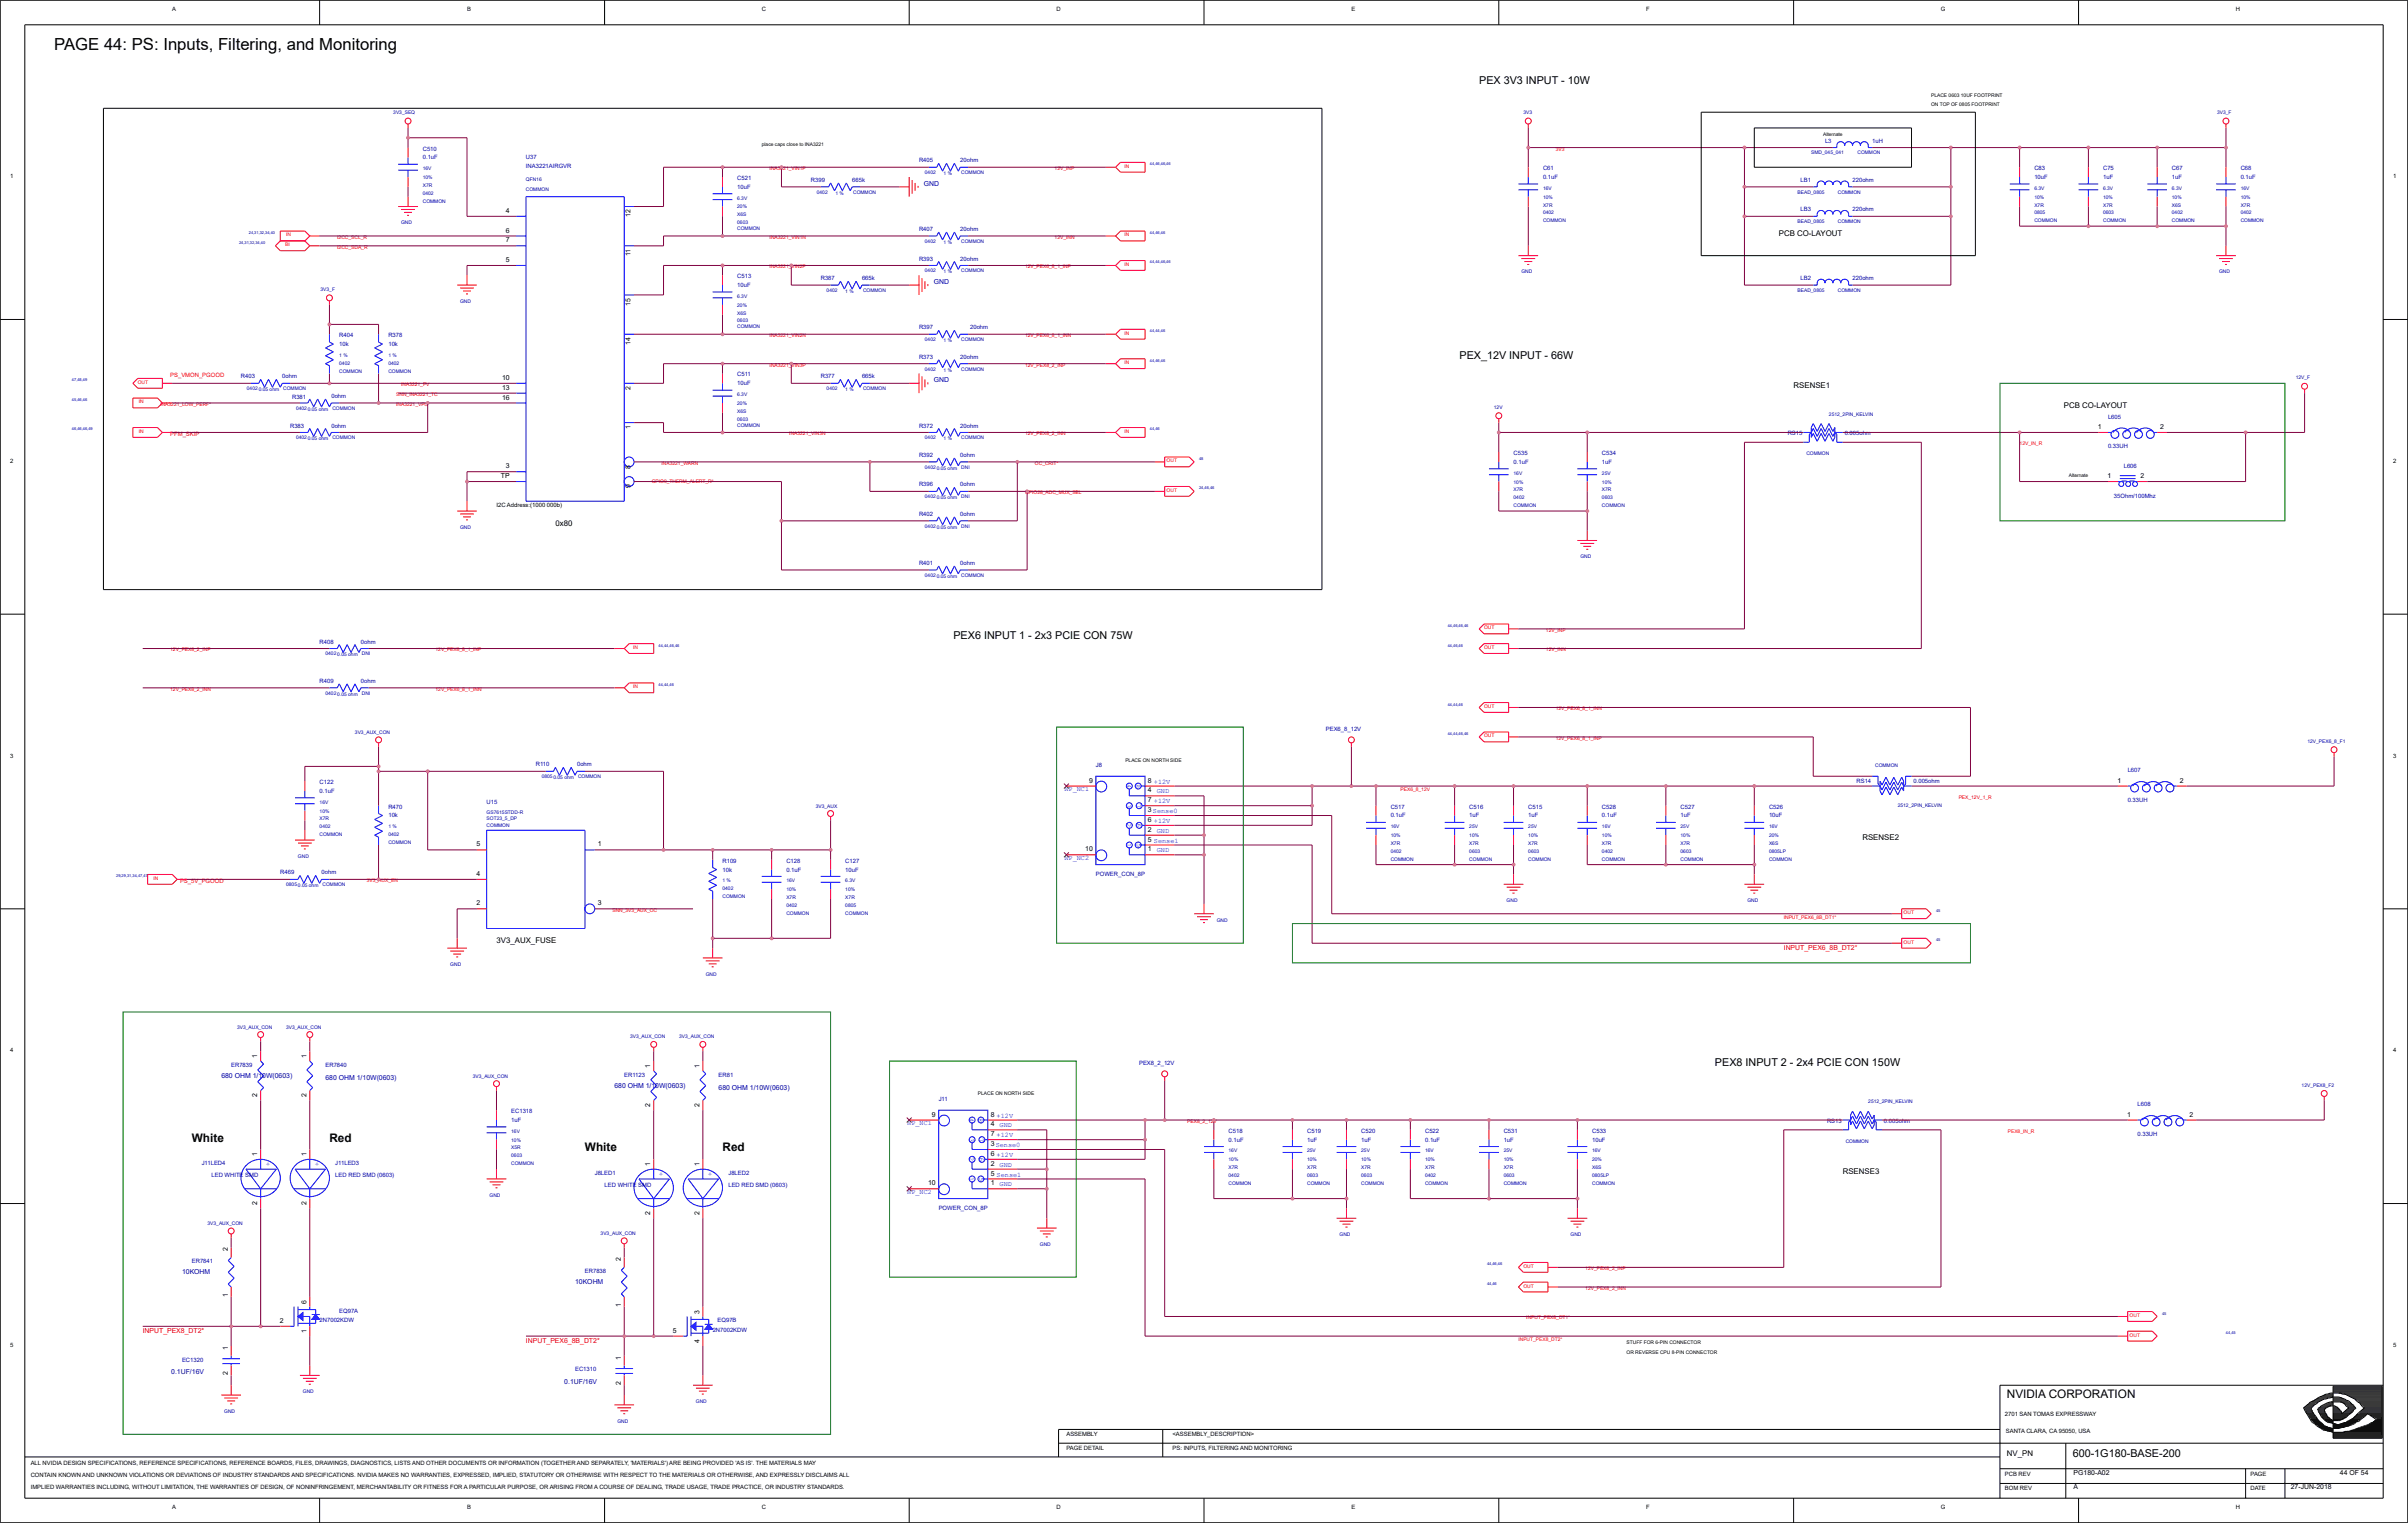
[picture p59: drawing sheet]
<svg xmlns="http://www.w3.org/2000/svg" width="158mm" height="100mm" viewBox="0 0 158 100" stroke-linecap="round" stroke-linejoin="round" font-family="sans-serif">
<defs><g id="words">
<text font-size="1.1" x="3.6" y="3.3">PAGE 44: PS: Inputs, Filtering, and Monitoring</text>
<g font-size=".8">
<text x="12.6" y="75">White</text>
<text x="21.6" y="75">Red</text>
<text x="38.4" y="75.6">White</text>
<text x="47.4" y="75.6">Red</text>
<text x="131.7" y="91.8">NVIDIA CORPORATION</text>
</g>
<g font-size=".7">
<text x="97.1" y="5.5">PEX 3V3 INPUT - 10W</text>
<text x="95.8" y="23.6">PEX_12V INPUT - 66W</text>
<text x="62.6" y="41.9">PEX6 INPUT 1 - 2x3 PCIE CON 75W</text>
<text x="112.6" y="70">PEX8 INPUT 2 - 2x4 PCIE CON 150W</text>
<text x="136.1" y="95.7">600-1G180-BASE-200</text>
</g>
<g font-size=".5">
<text x="33.2" y="14">4</text>
<text x="33.2" y="17.2">5</text>
<text x="33.2" y="15.3">6</text>
<text x="33.2" y="15.9">7</text>
<text x="41.4" y="16.8" transform="rotate(-90 41.4 16.8)">11</text>
<text x="41.4" y="14.3" transform="rotate(-90 41.4 14.3)">12</text>
<text x="116.8" y="15.5">PCB CO-LAYOUT</text>
<text x="41.4" y="22.6" transform="rotate(-90 41.4 22.6)">14</text>
<text x="41.4" y="20.1" transform="rotate(-90 41.4 20.1)">15</text>
<text x="33" y="24.9">10</text>
<text x="33" y="25.6">13</text>
<text x="33" y="26.2">16</text>
<text x="41.4" y="28.2" transform="rotate(-90 41.4 28.2)">1</text>
<text x="41.4" y="25.6" transform="rotate(-90 41.4 25.6)">2</text>
<text x="117.7" y="25.5">RSENSE1</text>
<text x="135.5" y="26.8">PCB CO-LAYOUT</text>
<text x="137.7" y="28.2">1</text>
<text x="141.8" y="28.2">2</text>
<text x="32.9" y="31.4">TP</text>
<text x="33.2" y="30.8">3</text>
<text x="36.5" y="34.5">0x80</text>
<text x="41.4" y="32.1" transform="rotate(-90 41.4 32.1)">9</text>
<text x="41.4" y="30.8" transform="rotate(-90 41.4 30.8)">8</text>
<text x="138.4" y="31.4">1</text>
<text x="140.5" y="31.4">2</text>
<text x="71.5" y="51.4">9</text>
<text x="75.4" y="53.3">3Sense0</text>
<text x="75.4" y="54">6 +12V</text>
<text x="75.4" y="52.7">7 +12V</text>
<text x="75.4" y="51.4">8 +12V</text>
<text x="75.4" y="52">4</text>
<text x="139" y="51.4">1</text>
<text x="143.1" y="51.4">2</text>
<text x="31.3" y="59.5">2</text>
<text x="31.3" y="57.5">4</text>
<text x="31.3" y="55.6">5</text>
<text x="39.2" y="55.6">1</text>
<text x="39.2" y="59.5">3</text>
<text x="71.2" y="55.9">10</text>
<text x="75.4" y="55.9">1</text>
<text x="75.4" y="55.3">5 Sense1</text>
<text x="75.4" y="54.6">2</text>
<text x="122.3" y="55.2">RSENSE2</text>
<text x="32.6" y="61.9">3V3_AUX_FUSE</text>
<text x="16.9" y="69.5" transform="rotate(-90 16.9 69.5)">1</text>
<text x="20.1" y="69.5" transform="rotate(-90 20.1 69.5)">1</text>
<text x="42.7" y="70.1" transform="rotate(-90 42.7 70.1)">1</text>
<text x="45.9" y="70.1" transform="rotate(-90 45.9 70.1)">1</text>
<text x="16.9" y="75.9" transform="rotate(-90 16.9 75.9)">1</text>
<text x="16.9" y="72.1" transform="rotate(-90 16.9 72.1)">2</text>
<text x="20.1" y="75.9" transform="rotate(-90 20.1 75.9)">1</text>
<text x="20.1" y="72.1" transform="rotate(-90 20.1 72.1)">2</text>
<text x="42.7" y="76.6" transform="rotate(-90 42.7 76.6)">1</text>
<text x="42.7" y="72.7" transform="rotate(-90 42.7 72.7)">2</text>
<text x="45.9" y="76.6" transform="rotate(-90 45.9 76.6)">1</text>
<text x="45.9" y="72.7" transform="rotate(-90 45.9 72.7)">2</text>
<text x="60.9" y="77.8">10</text>
<text x="61.2" y="73.3">9</text>
<text x="65" y="77.8">1</text>
<text x="65" y="75.3">3Sense0</text>
<text x="65" y="77.2">5 Sense1</text>
<text x="65" y="75.9">6 +12V</text>
<text x="65" y="74.6">7 +12V</text>
<text x="65" y="73.3">8 +12V</text>
<text x="65" y="76.6">2</text>
<text x="65" y="74">4</text>
<text x="121" y="77.1">RSENSE3</text>
<text x="139.7" y="73.3">1</text>
<text x="143.7" y="73.3">2</text>
<text x="14.9" y="82.2" transform="rotate(-90 14.9 82.2)">2</text>
<text x="16.9" y="79.2" transform="rotate(-90 16.9 79.2)">2</text>
<text x="20.1" y="79.2" transform="rotate(-90 20.1 79.2)">2</text>
<text x="40.8" y="82.8" transform="rotate(-90 40.8 82.8)">2</text>
<text x="42.7" y="79.8" transform="rotate(-90 42.7 79.8)">2</text>
<text x="45.9" y="79.8" transform="rotate(-90 45.9 79.8)">2</text>
<text x="14.9" y="88.6" transform="rotate(-90 14.9 88.6)">1</text>
<text x="14.9" y="85.2" transform="rotate(-90 14.9 85.2)">1</text>
<text x="18.4" y="86.9">2</text>
<text x="20.1" y="87.5" transform="rotate(-90 20.1 87.5)">1</text>
<text x="20.1" y="85.6" transform="rotate(-90 20.1 85.6)">6</text>
<text x="40.8" y="89.3" transform="rotate(-90 40.8 89.3)">1</text>
<text x="40.8" y="85.8" transform="rotate(-90 40.8 85.8)">1</text>
<text x="44.2" y="87.5">5</text>
<text x="45.9" y="88.2" transform="rotate(-90 45.9 88.2)">4</text>
<text x="45.9" y="86.3" transform="rotate(-90 45.9 86.3)">3</text>
<text x="14.9" y="90.3" transform="rotate(-90 14.9 90.3)">2</text>
<text x="40.8" y="91" transform="rotate(-90 40.8 91)">2</text>
<text x="131.7" y="95.6">NV_PN</text>
<text x="136.1" y="97.8">A</text>
<text x="136.1" y="96.8">PG180-A02</text>
<text x="150.4" y="97.8">27-JUN-2018</text>
<text x="153.6" y="96.8">44 OF 54</text>
</g>
<g font-size=".5" fill="#0000a0">
<text x="60.7" y="12.2">GND</text>
<text x="61.3" y="18.7">GND</text>
<text x="61.3" y="25.1">GND</text>
<text x="14.5" y="70.8">680 OHM 1/10W(0603)</text>
<text x="21.4" y="70.9">680 OHM 1/10W(0603)</text>
<text x="40.3" y="71.4">680 OHM 1/10W(0603)</text>
<text x="47.2" y="71.6">680 OHM 1/10W(0603)</text>
<text x="12" y="83.7">10KOHM</text>
<text x="37.8" y="84.3">10KOHM</text>
<text x="11.2" y="90.3">0.1UF/16V</text>
<text x="37" y="90.9">0.1UF/16V</text>
</g>
<g font-size=".5" fill="#00f">
<text x="69.9" y="52">NP_NC1</text>
<text x="74" y="51.5" transform="rotate(90 74 51.5)">4</text>
<text x="74" y="52.8" transform="rotate(90 74 52.8)">3</text>
<text x="74.6" y="51.5" transform="rotate(90 74.6 51.5)">8</text>
<text x="74.6" y="52.8" transform="rotate(90 74.6 52.8)">7</text>
<text x="75.9" y="52.1">GND</text>
<text x="69.9" y="56.5">NP_NC2</text>
<text x="74" y="54.1" transform="rotate(90 74 54.1)">2</text>
<text x="74" y="55.4" transform="rotate(90 74 55.4)">1</text>
<text x="74.6" y="54.1" transform="rotate(90 74.6 54.1)">6</text>
<text x="74.6" y="55.4" transform="rotate(90 74.6 55.4)">5</text>
<text x="75.9" y="54.7">GND</text>
<text x="75.9" y="56">GND</text>
<text x="17.5" y="76.3" transform="rotate(90 17.5 76.3)">+</text>
<text x="20.7" y="76.3" transform="rotate(90 20.7 76.3)">+</text>
<text x="43.3" y="77" transform="rotate(90 43.3 77)">+</text>
<text x="46.5" y="77" transform="rotate(90 46.5 77)">+</text>
<text x="59.6" y="73.9">NP_NC1</text>
<text x="63.7" y="73.4" transform="rotate(90 63.7 73.4)">4</text>
<text x="63.7" y="74.7" transform="rotate(90 63.7 74.7)">3</text>
<text x="63.7" y="76" transform="rotate(90 63.7 76)">2</text>
<text x="63.7" y="77.3" transform="rotate(90 63.7 77.3)">1</text>
<text x="64.2" y="73.4" transform="rotate(90 64.2 73.4)">8</text>
<text x="64.3" y="74.7" transform="rotate(90 64.3 74.7)">7</text>
<text x="64.3" y="76" transform="rotate(90 64.3 76)">6</text>
<text x="64.3" y="77.3" transform="rotate(90 64.3 77.3)">5</text>
<text x="65.6" y="74">GND</text>
<text x="65.6" y="76.6">GND</text>
<text x="65.6" y="77.9">GND</text>
<text x="59.6" y="78.4">NP_NC2</text>
</g>
<g font-size=".5" fill="#f00">
<text x="117.1" y="62.4">INPUT_PEX6_8B_DT2*</text>
<text x="9.4" y="87.6">INPUT_PEX8_DT2*</text>
<text x="34.5" y="88.2">INPUT_PEX6_8B_DT2*</text>
</g>
<g font-size=".4">
<text x="11.3" y=".7">A</text>
<text x="30.7" y=".7">B</text>
<text x="50" y=".7">C</text>
<text x="69.4" y=".7">D</text>
<text x="88.7" y=".7">E</text>
<text x="108.1" y=".7">F</text>
<text x="127.4" y=".7">G</text>
<text x="146.8" y=".7">H</text>
<text x=".7" y="11.7">1</text>
<text x="157.1" y="11.7">1</text>
<text x=".7" y="30.4">2</text>
<text x="32.6" y="33.3">I2C Address:(1000 000b)</text>
<text x="157.1" y="30.4">2</text>
<text x=".7" y="49.8">3</text>
<text x="157.1" y="49.8">3</text>
<text x=".7" y="69.1">4</text>
<text x="157.1" y="69.1">4</text>
<text x=".7" y="88.5">5</text>
<text x="157.1" y="88.5">5</text>
<text x="70" y="95.2">PAGE DETAIL</text>
<text x="70" y="94.3">ASSEMBLY</text>
<text x="77" y="94.3">&lt;ASSEMBLY_DESCRIPTION&gt;</text>
<text x="77" y="95.2">PS: INPUTS, FILTERING AND MONITORING</text>
<text x="131.6" y="93">2701 SAN TOMAS EXPRESSWAY</text>
<text x="131.7" y="94.1">SANTA CLARA, CA 95050, USA</text>
<text x="2" y="97">CONTAIN KNOWN AND UNKNOWN VIOLATIONS OR DEVIATIONS OF INDUSTRY STANDARDS AND SPECIFICATIONS. NVIDIA MAKES NO WARRANTIES, EXPRESSED, IMPLIED, STATUTORY OR OTHERWISE WITH RESPECT TO THE MATERIALS OR OTHERWISE, AND EXPRESSLY DISCLAIMS ALL</text>
<text x="2" y="96.2">ALL NVIDIA DESIGN SPECIFICATIONS, REFERENCE SPECIFICATIONS, REFERENCE BOARDS, FILES, DRAWINGS, DIAGNOSTICS, LISTS AND OTHER DOCUMENTS OR INFORMATION (TOGETHER AND SEPARATELY, 'MATERIALS') ARE BEING PROVIDED 'AS IS'. THE MATERIALS MAY</text>
<text x="2" y="97.8">IMPLIED WARRANTIES INCLUDING, WITHOUT LIMITATION, THE WARRANTIES OF DESIGN, OF NONINFRINGEMENT, MERCHANTABILITY OR FITNESS FOR A PARTICULAR PURPOSE, OR ARISING FROM A COURSE OF DEALING, TRADE USAGE, TRADE PRACTICE, OR INDUSTRY STANDARDS.</text>
<text x="11.3" y="99.1">A</text>
<text x="30.7" y="99.1">B</text>
<text x="50" y="99.1">C</text>
<text x="69.4" y="99.1">D</text>
<text x="88.7" y="99.1">E</text>
<text x="108.1" y="99.1">F</text>
<text x="127.4" y="99.1">G</text>
<text x="131.6" y="97.9">BOM REV</text>
<text x="131.6" y="96.9">PCB REV</text>
<text x="146.8" y="99.1">H</text>
<text x="147.7" y="96.9">PAGE</text>
<text x="147.7" y="97.9">DATE</text>
</g>
<g font-size=".4" fill="#0000a0">
<text x="27.8" y="9.9">C510</text>
<text x="27.8" y="10.5">0.1uF</text>
<text x="34.5" y="10.5">U37</text>
<text x="34.5" y="11">INA3221AIRGVR</text>
<text x="48.4" y="11.8">C521</text>
<text x="53.2" y="12">R399</text>
<text x="55.9" y="12">665k</text>
<text x="60.3" y="10.7">R405</text>
<text x="63" y="10.7">20ohm</text>
<text x="101.3" y="11.2">C61</text>
<text x="101.3" y="11.8">0.1uF</text>
<text x="118.2" y="12">LB1</text>
<text x="119.8" y="9.4">L3</text>
<text x="121.6" y="12">220ohm</text>
<text x="122.9" y="9.4">1uH</text>
<text x="133.5" y="11.2">C83</text>
<text x="133.5" y="11.8">10uF</text>
<text x="138.1" y="11.2">C75</text>
<text x="138.1" y="11.8">1uF</text>
<text x="142.6" y="11.2">C67</text>
<text x="142.6" y="11.8">1uF</text>
<text x="147.1" y="11.2">C68</text>
<text x="147.1" y="11.8">0.1uF</text>
<text x="48.4" y="12.4">10uF</text>
<text x="60.3" y="17.1">R393</text>
<text x="60.3" y="15.2">R407</text>
<text x="63" y="17.1">20ohm</text>
<text x="63" y="15.2">20ohm</text>
<text x="118.2" y="13.9">LB3</text>
<text x="121.6" y="13.9">220ohm</text>
<text x="22.3" y="22.1">R404</text>
<text x="22.3" y="22.7">10k</text>
<text x="25.5" y="22.1">R378</text>
<text x="25.5" y="22.7">10k</text>
<text x="48.4" y="18.3">C513</text>
<text x="48.4" y="18.9">10uF</text>
<text x="53.9" y="18.4">R387</text>
<text x="56.6" y="18.4">665k</text>
<text x="60.3" y="23.6">R373</text>
<text x="60.3" y="21.6">R397</text>
<text x="63" y="23.6">20ohm</text>
<text x="63.7" y="21.6">20ohm</text>
<text x="118.2" y="18.4">LB2</text>
<text x="121.6" y="18.4">220ohm</text>
<text x="15.8" y="24.9">R403</text>
<text x="18.5" y="24.9">0ohm</text>
<text x="19" y="28.1">R383</text>
<text x="19.2" y="26.2">R381</text>
<text x="21.8" y="28.1">0ohm</text>
<text x="21.8" y="26.1">0ohm</text>
<text x="48.4" y="24.7">C511</text>
<text x="48.4" y="25.3">10uF</text>
<text x="53.9" y="24.9">R377</text>
<text x="56.6" y="24.9">665k</text>
<text x="60.3" y="28.1">R372</text>
<text x="63" y="28.1">20ohm</text>
<text x="99.4" y="29.9">C535</text>
<text x="105.2" y="29.9">C534</text>
<text x="117.4" y="28.6">RS15</text>
<text x="121.1" y="28.6">0.005ohm</text>
<text x="138.4" y="27.5">L605</text>
<text x="138.4" y="29.4">0.33UH</text>
<text x="60.3" y="33.9">R402</text>
<text x="60.3" y="31.9">R396</text>
<text x="60.3" y="30">R392</text>
<text x="63" y="33.9">0ohm</text>
<text x="63" y="31.9">0ohm</text>
<text x="63" y="30">0ohm</text>
<text x="99.4" y="30.5">0.1uF</text>
<text x="105.2" y="30.5">1uF</text>
<text x="138.8" y="32.7">35Ohm/100Mhz</text>
<text x="139.4" y="30.7">L606</text>
<text x="60.3" y="37.1">R401</text>
<text x="63" y="37.1">0ohm</text>
<text x="21" y="44.8">R409</text>
<text x="21" y="42.3">R408</text>
<text x="23.7" y="44.8">0ohm</text>
<text x="23.7" y="42.3">0ohm</text>
<text x="21" y="51.5">C122</text>
<text x="21" y="52.1">0.1uF</text>
<text x="25.5" y="53.1">R470</text>
<text x="25.5" y="53.7">10k</text>
<text x="31.9" y="52.8">U15</text>
<text x="35.2" y="50.3">R110</text>
<text x="37.9" y="50.3">0ohm</text>
<text x="71.9" y="50.4">J8</text>
<text x="87" y="48">PEX6_8_12V</text>
<text x="91.3" y="53.1">C517</text>
<text x="91.3" y="53.7">0.1uF</text>
<text x="96.5" y="53.1">C516</text>
<text x="96.5" y="53.7">1uF</text>
<text x="100.3" y="53.1">C515</text>
<text x="100.3" y="53.7">1uF</text>
<text x="105.2" y="53.1">C528</text>
<text x="105.2" y="53.7">0.1uF</text>
<text x="110.3" y="53.1">C527</text>
<text x="110.3" y="53.7">1uF</text>
<text x="116.1" y="53.1">C526</text>
<text x="116.1" y="53.7">10uF</text>
<text x="121.9" y="51.4">RS14</text>
<text x="125.6" y="51.4">0.005ohm</text>
<text x="139.7" y="50.7">L607</text>
<text x="139.7" y="52.7">0.33UH</text>
<text x="18.4" y="57.4">R469</text>
<text x="21.1" y="57.4">0ohm</text>
<text x="47.4" y="56.7">R109</text>
<text x="47.4" y="57.2">10k</text>
<text x="51.6" y="56.7">C128</text>
<text x="51.6" y="57.2">0.1uF</text>
<text x="55.5" y="56.7">C127</text>
<text x="55.5" y="57.2">10uF</text>
<text x="71.9" y="57.6">POWER_CON_8P</text>
<text x="15.2" y="70.1">ER7839</text>
<text x="21.4" y="70.1">ER7840</text>
<text x="41" y="70.7">ER1123</text>
<text x="47.2" y="70.7">ER81</text>
<text x="74.8" y="69.9">PEX8_2_12V</text>
<text x="13.2" y="76.5">J11LED4</text>
<text x="13.9" y="77.3">LED WHITE SMD</text>
<text x="22" y="76.5">J11LED3</text>
<text x="22" y="77.3">LED RED SMD (0603)</text>
<text x="33.6" y="73.1">EC1318</text>
<text x="33.6" y="73.7">1uF</text>
<text x="39" y="77.2">J8LED1</text>
<text x="39.7" y="77.9">LED WHITE SMD</text>
<text x="47.8" y="77.2">J8LED2</text>
<text x="47.8" y="77.9">LED RED SMD (0603)</text>
<text x="61.6" y="72.3">J11</text>
<text x="80.7" y="74.4">C518</text>
<text x="80.7" y="75">0.1uF</text>
<text x="85.8" y="74.4">C519</text>
<text x="85.8" y="75">1uF</text>
<text x="89.4" y="74.4">C520</text>
<text x="89.4" y="75">1uF</text>
<text x="93.6" y="74.4">C522</text>
<text x="93.6" y="75">0.1uF</text>
<text x="98.7" y="74.4">C531</text>
<text x="98.7" y="75">1uF</text>
<text x="104.5" y="74.4">C533</text>
<text x="104.5" y="75">10uF</text>
<text x="119.9" y="73.7">RS13</text>
<text x="123.7" y="73.7">0.005ohm</text>
<text x="140.3" y="72.7">L608</text>
<text x="140.3" y="74.6">0.33UH</text>
<text x="12.6" y="83">ER7841</text>
<text x="38.4" y="83.6">ER7838</text>
<text x="61.6" y="79.5">POWER_CON_8P</text>
<text x="12" y="89.4">EC1320</text>
<text x="21" y="86.8">2N7002KDW</text>
<text x="22.3" y="86.2">EQ97A</text>
<text x="46.8" y="87.5">2N7002KDW</text>
<text x="47.1" y="86.8">EQ97B</text>
<text x="37.8" y="90.1">EC1310</text>
</g>
<g font-size=".4" fill="#f00">
<text x="11.2" y="28.7">PFM_SKIP</text>
<text x="11.2" y="24.8">PS_VMON_PGOOD</text>
<text x="11.8" y="58">PS_5V_PGOOD</text>
</g>
<g font-size=".3" fill="#0000a0">
<text x="25.8" y="7.5">3V3_SEQ</text>
<text x="27.8" y="11.8">10%</text>
<text x="27.8" y="11.2">16V</text>
<text x="34.5" y="11.9">QFN16</text>
<text x="60.7" y="11.4">0402</text>
<text x="61.9" y="11.5">1 %</text>
<text x="63.1" y="11.4">COMMON</text>
<text x="75.5" y="10.9">44,46,46,46</text>
<text x="100" y="7.5">3V3</text>
<text x="118.9" y="10.1">SMD_045_041</text>
<text x="121.9" y="10.1">COMMON</text>
<text x="145.5" y="7.5">3V3_F</text>
<text x="15.7" y="16">24,31,32,34,40</text>
<text x="16.3" y="15.4">24,31,32,34,40</text>
<text x="26.3" y="14.7">GND</text>
<text x="27.8" y="12.8">0402</text>
<text x="27.8" y="12.3">X7R</text>
<text x="27.8" y="13.3">COMMON</text>
<text x="34.5" y="12.5">COMMON</text>
<text x="48.4" y="15.1">COMMON</text>
<text x="48.4" y="13.7">20%</text>
<text x="48.4" y="13.1">6.3V</text>
<text x="48.4" y="14.2">X6S</text>
<text x="48.4" y="14.7">0603</text>
<text x="53.6" y="12.7">0402</text>
<text x="54.8" y="12.8">1 %</text>
<text x="56" y="12.7">COMMON</text>
<text x="60.7" y="17.9">0402</text>
<text x="60.7" y="15.9">0402</text>
<text x="61.9" y="17.9">1 %</text>
<text x="61.9" y="16">1 %</text>
<text x="63.1" y="15.9">COMMON</text>
<text x="63.1" y="17.9">COMMON</text>
<text x="75.5" y="17.3">44,44,46,46</text>
<text x="75.5" y="15.4">44,46,46</text>
<text x="99.9" y="17.9">GND</text>
<text x="101.3" y="14.6">COMMON</text>
<text x="101.3" y="13">10%</text>
<text x="101.3" y="13.6">X7R</text>
<text x="101.3" y="12.5">16V</text>
<text x="101.3" y="14.1">0402</text>
<text x="118" y="14.7">BEAD_0805</text>
<text x="118" y="12.7">BEAD_0805</text>
<text x="120.6" y="14.7">COMMON</text>
<text x="120.6" y="12.7">COMMON</text>
<text x="133.5" y="13">10%</text>
<text x="133.5" y="13.6">X7R</text>
<text x="133.5" y="14.1">0805</text>
<text x="133.5" y="14.6">COMMON</text>
<text x="133.5" y="12.5">6.3V</text>
<text x="138.1" y="14.6">COMMON</text>
<text x="138.1" y="12.5">6.3V</text>
<text x="138.1" y="14.1">0603</text>
<text x="138.1" y="13">10%</text>
<text x="138.1" y="13.6">X7R</text>
<text x="142.6" y="14.1">0402</text>
<text x="142.6" y="13">10%</text>
<text x="142.6" y="13.6">X6S</text>
<text x="142.6" y="14.6">COMMON</text>
<text x="142.6" y="12.5">6.3V</text>
<text x="145.7" y="17.9">GND</text>
<text x="147.1" y="14.6">COMMON</text>
<text x="147.1" y="13">10%</text>
<text x="147.1" y="12.5">16V</text>
<text x="147.1" y="14.1">0402</text>
<text x="147.1" y="13.6">X7R</text>
<text x="21" y="19.1">3V3_F</text>
<text x="22.3" y="23.4">1 %</text>
<text x="22.3" y="23.9">0402</text>
<text x="25.5" y="23.4">1 %</text>
<text x="25.5" y="23.9">0402</text>
<text x="30.2" y="19.9">GND</text>
<text x="48.4" y="20.7">X6S</text>
<text x="48.4" y="20.1">20%</text>
<text x="48.4" y="21.6">COMMON</text>
<text x="48.4" y="19.6">6.3V</text>
<text x="48.4" y="21.2">0603</text>
<text x="54.3" y="19.2">0402</text>
<text x="55.5" y="19.2">1 %</text>
<text x="56.7" y="19.2">COMMON</text>
<text x="60.7" y="22.4">0402</text>
<text x="61.9" y="22.5">1 %</text>
<text x="63.1" y="22.4">COMMON</text>
<text x="75.5" y="23.8">44,46,46</text>
<text x="75.5" y="21.8">44,44,46</text>
<text x="118" y="19.2">BEAD_0805</text>
<text x="120.6" y="19.2">COMMON</text>
<text x="4.7" y="28.3">46,46,46,49</text>
<text x="4.7" y="26.3">45,46,46</text>
<text x="4.7" y="25">47,48,49</text>
<text x="16.2" y="25.6">0402</text>
<text x="17" y="25.7">0.05 ohm</text>
<text x="18.6" y="25.6">COMMON</text>
<text x="19.4" y="28.9">0402</text>
<text x="19.4" y="26.9">0402</text>
<text x="20.2" y="28.9">0.05 ohm</text>
<text x="20.2" y="27">0.05 ohm</text>
<text x="21.8" y="28.9">COMMON</text>
<text x="21.8" y="26.9">COMMON</text>
<text x="22.3" y="24.5">COMMON</text>
<text x="25.5" y="24.5">COMMON</text>
<text x="48.4" y="27.6">0603</text>
<text x="48.4" y="26.6">20%</text>
<text x="48.4" y="28">COMMON</text>
<text x="48.4" y="26">6.3V</text>
<text x="48.4" y="27.1">X6S</text>
<text x="54.3" y="25.6">0402</text>
<text x="55.5" y="25.7">1 %</text>
<text x="56.7" y="25.6">COMMON</text>
<text x="60.7" y="28.9">0402</text>
<text x="60.7" y="24.3">0402</text>
<text x="61.9" y="28.9">1 %</text>
<text x="61.9" y="24.4">1 %</text>
<text x="63.1" y="28.9">COMMON</text>
<text x="63.1" y="24.3">COMMON</text>
<text x="75.5" y="28.3">44,46</text>
<text x="98.1" y="26.9">12V</text>
<text x="118.6" y="29.9">COMMON</text>
<text x="120.1" y="27.3">2512_2PIN_KELVIN</text>
<text x="150.7" y="24.9">12V_F</text>
<text x="30.2" y="34.7">GND</text>
<text x="60.7" y="34.7">0402</text>
<text x="60.7" y="32.7">0402</text>
<text x="60.7" y="30.8">0402</text>
<text x="61.5" y="34.7">0.05 ohm</text>
<text x="61.5" y="32.8">0.05 ohm</text>
<text x="61.5" y="30.9">0.05 ohm</text>
<text x="63.1" y="32.7">DNI</text>
<text x="63.1" y="30.8">DNI</text>
<text x="63.1" y="34.7">DNI</text>
<text x="78.7" y="32.1">24,46,46</text>
<text x="78.7" y="30.2">48</text>
<text x="99.4" y="33.3">COMMON</text>
<text x="99.4" y="32.8">0402</text>
<text x="99.4" y="31.8">10%</text>
<text x="99.4" y="31.2">16V</text>
<text x="99.4" y="32.3">X7R</text>
<text x="105.2" y="33.3">COMMON</text>
<text x="105.2" y="32.8">0603</text>
<text x="105.2" y="32.3">X7R</text>
<text x="105.2" y="31.8">10%</text>
<text x="105.2" y="31.2">25V</text>
<text x="60.7" y="37.9">0402</text>
<text x="61.5" y="37.9">0.05 ohm</text>
<text x="63.1" y="37.9">COMMON</text>
<text x="95" y="41.2">44,46,46,46</text>
<text x="103.7" y="36.7">GND</text>
<text x="21.4" y="45.6">0402</text>
<text x="21.4" y="43">0402</text>
<text x="22.1" y="45.7">0.05 ohm</text>
<text x="22.1" y="43.1">0.05 ohm</text>
<text x="23.8" y="43">DNI</text>
<text x="23.8" y="45.6">DNI</text>
<text x="43.2" y="45">44,44,46</text>
<text x="43.2" y="42.5">44,44,46,46</text>
<text x="95" y="46.3">44,44,46</text>
<text x="95" y="42.5">44,46,46</text>
<text x="21" y="52.8">16V</text>
<text x="21" y="53.9">X7R</text>
<text x="21" y="53.4">10%</text>
<text x="23.3" y="48.2">3V3_AUX_CON</text>
<text x="31.9" y="53.9">SOT23_5_DP</text>
<text x="31.9" y="53.4">GS7615STDD-R</text>
<text x="35.6" y="51.1">0805</text>
<text x="36.3" y="51.2">0.05 ohm</text>
<text x="37.9" y="51.1">COMMON</text>
<text x="53.6" y="53">3V3_AUX</text>
<text x="95" y="48.3">44,44,46,46</text>
<text x="123.1" y="50.4">COMMON</text>
<text x="124.6" y="53">2512_2PIN_KELVIN</text>
<text x="151.5" y="48.8">12V_PEX6_8_F1</text>
<text x="7.6" y="57.6">29,29,31,34,47,47</text>
<text x="18.8" y="58.2">0805</text>
<text x="19.6" y="58.3">0.05 ohm</text>
<text x="19.6" y="56.3">GND</text>
<text x="21" y="54.9">COMMON</text>
<text x="21" y="54.4">0402</text>
<text x="21.2" y="58.2">COMMON</text>
<text x="25.5" y="54.9">0402</text>
<text x="25.5" y="55.4">COMMON</text>
<text x="25.5" y="54.4">1 %</text>
<text x="31.9" y="54.3">COMMON</text>
<text x="47.4" y="57.9">1 %</text>
<text x="47.4" y="59">COMMON</text>
<text x="47.4" y="58.5">0402</text>
<text x="51.6" y="57.9">16V</text>
<text x="51.6" y="59.6">0402</text>
<text x="51.6" y="59">X7R</text>
<text x="51.6" y="58.5">10%</text>
<text x="55.5" y="59">X7R</text>
<text x="55.5" y="59.6">0805</text>
<text x="55.5" y="58.5">10%</text>
<text x="55.5" y="57.9">6.3V</text>
<text x="91.3" y="56.5">COMMON</text>
<text x="91.3" y="56">0402</text>
<text x="91.3" y="55">10%</text>
<text x="91.3" y="55.5">X7R</text>
<text x="91.3" y="54.4">16V</text>
<text x="96.5" y="56">0603</text>
<text x="96.5" y="56.5">COMMON</text>
<text x="96.5" y="55">10%</text>
<text x="96.5" y="54.4">25V</text>
<text x="96.5" y="55.5">X7R</text>
<text x="98.9" y="59.2">GND</text>
<text x="100.3" y="56">0603</text>
<text x="100.3" y="55">10%</text>
<text x="100.3" y="54.4">25V</text>
<text x="100.3" y="55.5">X7R</text>
<text x="100.3" y="56.5">COMMON</text>
<text x="105.2" y="54.4">16V</text>
<text x="105.2" y="55">10%</text>
<text x="105.2" y="55.5">X7R</text>
<text x="105.2" y="56">0402</text>
<text x="105.2" y="56.5">COMMON</text>
<text x="110.3" y="55">10%</text>
<text x="110.3" y="54.4">25V</text>
<text x="110.3" y="55.5">X7R</text>
<text x="110.3" y="56">0603</text>
<text x="110.3" y="56.5">COMMON</text>
<text x="114.7" y="59.2">GND</text>
<text x="116.1" y="56">0805LP</text>
<text x="116.1" y="55.5">X6S</text>
<text x="116.1" y="54.4">16V</text>
<text x="116.1" y="56.5">COMMON</text>
<text x="116.1" y="55">20%</text>
<text x="127.1" y="59.9">45</text>
<text x="29.6" y="63.4">GND</text>
<text x="46.3" y="64.1">GND</text>
<text x="51.6" y="60.1">COMMON</text>
<text x="55.5" y="60.1">COMMON</text>
<text x="79.9" y="60.5">GND</text>
<text x="127.1" y="61.8">45</text>
<text x="15.6" y="67.6">3V3_AUX_CON</text>
<text x="18.8" y="67.6">3V3_AUX_CON</text>
<text x="31" y="70.8">3V3_AUX_CON</text>
<text x="41.4" y="68.2">3V3_AUX_CON</text>
<text x="44.6" y="68.2">3V3_AUX_CON</text>
<text x="151.1" y="71.4">12V_PEX8_F2</text>
<text x="33.6" y="76.5">COMMON</text>
<text x="33.6" y="74.4">16V</text>
<text x="33.6" y="75">10%</text>
<text x="33.6" y="76">0603</text>
<text x="33.6" y="75.5">X5R</text>
<text x="80.7" y="76.3">10%</text>
<text x="80.7" y="76.8">X7R</text>
<text x="80.7" y="77.3">0402</text>
<text x="80.7" y="77.8">COMMON</text>
<text x="80.7" y="75.7">16V</text>
<text x="85.8" y="76.8">X7R</text>
<text x="85.8" y="77.3">0603</text>
<text x="85.8" y="77.8">COMMON</text>
<text x="85.8" y="75.7">25V</text>
<text x="85.8" y="76.3">10%</text>
<text x="89.4" y="76.3">10%</text>
<text x="89.4" y="75.7">25V</text>
<text x="89.4" y="77.8">COMMON</text>
<text x="89.4" y="77.3">0603</text>
<text x="89.4" y="76.8">X7R</text>
<text x="93.6" y="75.7">16V</text>
<text x="93.6" y="76.8">X7R</text>
<text x="93.6" y="76.3">10%</text>
<text x="93.6" y="77.8">COMMON</text>
<text x="93.6" y="77.3">0402</text>
<text x="98.7" y="76.8">X7R</text>
<text x="98.7" y="77.3">0603</text>
<text x="98.7" y="77.8">COMMON</text>
<text x="98.7" y="75.7">25V</text>
<text x="98.7" y="76.3">10%</text>
<text x="104.5" y="77.8">COMMON</text>
<text x="104.5" y="75.7">16V</text>
<text x="104.5" y="76.3">20%</text>
<text x="104.5" y="77.3">0805LP</text>
<text x="104.5" y="76.8">X6S</text>
<text x="121.2" y="75">COMMON</text>
<text x="122.6" y="72.5">2512_2PIN_KELVIN</text>
<text x="13.6" y="80.5">3V3_AUX_CON</text>
<text x="32.1" y="78.6">GND</text>
<text x="39.4" y="81.1">3V3_AUX_CON</text>
<text x="68.3" y="81.8">GND</text>
<text x="87.9" y="81.2">GND</text>
<text x="97.6" y="83.1">44,46,46</text>
<text x="103.1" y="81.2">GND</text>
<text x="97.6" y="84.4">44,46</text>
<text x="141.9" y="86.3">45</text>
<text x="146.1" y="87.6">44,45</text>
<text x="14.7" y="92.8">GND</text>
<text x="19.9" y="91.5">GND</text>
<text x="40.5" y="93.4">GND</text>
<text x="45.7" y="92.1">GND</text>
</g>
<g font-size=".3">
<text x="50" y="9.6">place caps close to INA3221</text>
<text x="119.7" y="8.9">Alternate</text>
<text x="126.8" y="6.3">PLACE 0603 10UF FOOTPRINT</text>
<text x="126.8" y="7">ON TOP OF 0805 FOOTPRINT</text>
<text x="135.8" y="31.3">Alternate</text>
<text x="73.9" y="50">PLACE ON NORTH SIDE</text>
<text x="64.2" y="71.9">PLACE ON NORTH SIDE</text>
<text x="106.8" y="88.3">STUFF FOR 6-PIN CONNECTOR</text>
<text x="106.8" y="88.9">OR REVERSE CPU 8-PIN CONNECTOR</text>
</g>
<g font-size=".3" fill="#f00">
<text x="50.5" y="11.2">INA3221_VIN1P</text>
<text x="69.2" y="11.2">12V_INP</text>
<text x="73.8" y="11">IN</text>
<text x="102.1" y="9.9">3V3</text>
<text x="18.7" y="16.2">BI</text>
<text x="18.8" y="15.5">IN</text>
<text x="22.1" y="15.7">I2CC_SCL_R</text>
<text x="22.1" y="16.3">I2CC_SDA_R</text>
<text x="50.5" y="15.7">INA3221_VIN1N</text>
<text x="50.5" y="17.6">INA3221_VIN2P</text>
<text x="67.3" y="17.6">12V_PEX6_8_1_INP</text>
<text x="69.2" y="15.7">12V_INN</text>
<text x="73.8" y="17.5">IN</text>
<text x="73.8" y="15.5">IN</text>
<text x="50.5" y="22.1">INA3221_VIN2N</text>
<text x="67.3" y="22.1">12V_PEX6_8_1_INN</text>
<text x="73.8" y="23.9">IN</text>
<text x="73.8" y="22">IN</text>
<text x="9" y="25.2">OUT</text>
<text x="9.1" y="28.4">IN</text>
<text x="9.1" y="26.5">IN</text>
<text x="10.5" y="26.7">INA3221_LOW_PERF*</text>
<text x="26" y="26.7">INA3221_VPU</text>
<text x="26" y="26">SNN_INA3221_TC</text>
<text x="26.3" y="25.4">INA3221_PV</text>
<text x="50.5" y="24.1">INA3221_VIN3P</text>
<text x="51.8" y="28.6">INA3221_VIN3N</text>
<text x="67.3" y="28.6">12V_PEX8_2_INN</text>
<text x="67.3" y="24.1">12V_PEX8_2_INP</text>
<text x="73.8" y="28.4">IN</text>
<text x="132.6" y="29.2">12V_IN_R</text>
<text x="42.8" y="31.7">GPIO9_THERM_ALERT_R*</text>
<text x="43.4" y="30.5">INA3221_WARN</text>
<text x="67.3" y="32.5">GPIO28_ADC_MUX_SEL</text>
<text x="67.9" y="30.5">OC_CRIT*</text>
<text x="76.6" y="32.3">OUT</text>
<text x="76.6" y="30.4">OUT</text>
<text x="97.4" y="41.3">OUT</text>
<text x="101.5" y="41.5">12V_INP</text>
<text x="11.2" y="45.4">12V_PEX8_2_INN</text>
<text x="11.2" y="42.8">12V_PEX8_2_INP</text>
<text x="28.6" y="45.4">12V_PEX6_8_1_INN</text>
<text x="28.6" y="42.8">12V_PEX6_8_1_INP</text>
<text x="41.6" y="45.2">IN</text>
<text x="41.6" y="42.6">IN</text>
<text x="97.4" y="46.5">OUT</text>
<text x="97.4" y="42.6">OUT</text>
<text x="101.5" y="42.8">12V_INN</text>
<text x="102.1" y="46.7">12V_PEX6_8_1_INN</text>
<text x="91.9" y="51.9">PEX6_8_12V</text>
<text x="97.4" y="48.4">OUT</text>
<text x="102.1" y="48.6">12V_PEX6_8_1_INP</text>
<text x="128.6" y="52.5">PEX_12V_1_R</text>
<text x="10.1" y="57.8">IN</text>
<text x="24.1" y="57.9">3V3_AUX_EN</text>
<text x="40.2" y="59.9">SNN_3V3_AUX_OC</text>
<text x="117.1" y="60.3">INPUT_PEX6_8B_DT1*</text>
<text x="125" y="62">OUT</text>
<text x="125" y="60">OUT</text>
<text x="77.9" y="73.7">PEX8_2_12V</text>
<text x="131.8" y="74.4">PEX8_IN_R</text>
<text x="100" y="83.3">OUT</text>
<text x="104.1" y="83.4">12V_PEX8_2_INP</text>
<text x="99.7" y="88.1">INPUT_PEX8_DT2*</text>
<text x="100" y="84.6">OUT</text>
<text x="100.2" y="86.7">INPUT_PEX8_DT1*</text>
<text x="104.1" y="84.7">12V_PEX8_2_INN</text>
<text x="139.8" y="87.8">OUT</text>
<text x="139.8" y="86.5">OUT</text>
</g>
</g></defs>
<g fill="none" stroke="#00f" stroke-width=".07">
<path d="M26.1 10.8h1.3M26.1 11.2h1.3M26.8 10.3v.5M26.8 11.2v.4M33.9 16.1h.6M33.9 17.4h.6M33.9 14.2h.6M33.9 15.5h.6M34.5 12.9h6.5v20h-6.5zM41 16.1h.6M41 19.4h.6M41 13.6h.6"/>
<path d="M46.8 19.2h1.3M46.8 19.6h1.3M46.8 12.7h1.3M46.8 13.1h1.3M47.4 12.3v.4M47.4 13.1v.5M47.4 18.7v.5M47.4 19.6v.4M53.9 12.3h.5M54.5 18.7h.5M55.9 12.3h.6M56.6 18.7h.5"/>
<path d="M61 17.4h.5M61 15.5h.5M61 11h.5M63 17.4h.6M63 15.5h.6M63 11h.6M99.7 12.1h1.3M99.7 12.5h1.3M100.3 11.6v.5M100.3 12.5v.4M119 18.7h.3l.1-.3 .1-.1 .2 .1 .1 .2 .1-.2 .2-.1 .1 .1 .1 .2 .1-.2 .2-.1 .2 .1v.2l.1-.2 .2-.1 .2 .1 .1 .3h.2M119 14.2h.3l.1-.3 .1-.1 .2 .1 .1 .2 .1-.2 .2-.1 .1 .1 .1 .2 .1-.2 .2-.1 .2 .1v.2l.1-.2 .2-.1 .2 .1 .1 .3h.2"/>
<path d="M119 12.3h.3l.1-.3 .1-.1 .2 .1 .1 .1 .1-.1 .2-.1 .1 .1 .1 .1 .1-.1 .2-.1 .2 .1v.1l.1-.1 .2-.1 .2 .1 .1 .3h.2M120.3 9.7h.3l.1-.3 .1-.1 .2 .1 .1 .2 .1-.2 .2-.1 .1 .1 .1 .2 .1-.2 .2-.1 .1 .1 .1 .2 .1-.2 .2-.1 .2 .1v.3h.3M131.9 12.1h1.3M131.9 12.5h1.3M132.6 11.6v.5M132.6 12.5v.4M136.5 12.1h1.2M136.5 12.5h1.2M137.1 11.6v.5M137.1 12.5v.4M141 12.1h1.3M141 12.5h1.3"/>
<path d="M141.6 11.6v.5M141.6 12.5v.4M145.5 12.1h1.3M145.5 12.5h1.3M146.1 11.6v.5M146.1 12.5v.4M16.5 25.2h.5M18.5 25.2h.5M19.7 28.4h.5M19.7 26.5h.5M21.6 21.9v.6M21.6 24v.5"/>
<path d="M21.8 28.4h.5M21.8 26.5h.5M24.9 21.9v.6M24.9 24v.5M33.9 26.5h.6M33.9 25.2h.6M33.9 31h.6M33.9 31.6h.6M33.9 25.8h.6M41 25.2h.6M41 27.8h.6M41 21.9h.6"/>
<path d="M46.8 25.6h1.3M46.8 26h1.3M47.4 25.2v.4M47.4 26v.5M54.5 25.2h.5M56.6 25.2h.5M61 28.4h.5M61 21.9h.5M61 37.4h.5M61 34.2h.5M61 32.3h.5M61 30.3h.5"/>
<path d="M61 23.9h.5M63 28.4h.6M63 21.9h.6M63 37.4h.6M63 34.2h.6M63 32.3h.6M63 30.3h.6M63 23.9h.6M97.7 30.8h1.3M97.7 31.2h1.3M98.4 30.3v.5M98.4 31.2v.4"/>
<path d="M103.6 30.8h1.2M103.6 31.2h1.2M104.2 30.3v.5M104.2 31.2v.4M118.4 28.4h.5M118.8 28.5v.5h-.4M118.9 28.1v.6M120.5 28.4h.5M120.5 28.1v.6M120.6 28.5v.5h.4M138.4 28.4h.2M139 31.6h.7"/>
<path d="M139.2 31.4h1M139.2 31.2h1M139.7 31.6h.5M139.8 28.3a.71 .71 0 0 0-1.1 .1M140.1 31.6h.2M140.6 28.3a.71 .71 0 0 0-1.1 .1M141.4 28.3a.71 .71 0 0 0-1.1 .1M141.4 28.4h.2M19 57.8h.6M19.4 52.4h1.3M19.4 52.8h1.3M20 51.9v.5"/>
<path d="M20 52.8v.4M21.1 57.8h.5M21.6 45.2h.5M21.6 42.6h.5M23.7 45.2h.5M23.7 42.6h.5M24.9 52.9v.5M24.9 55v.5M31.9 54.5h6.5v6.5h-6.5zM35.8 50.7h.5M37.9 50.7h.5M38.4 55.8h.6"/>
<path d="M46.8 56.5v.5M46.8 58.5v.5M50 57.6h1.3M50 57.9h1.3M50.7 57.1v.5M50.7 57.9v.5M53.9 57.6h1.3M53.9 57.9h1.3M54.5 57.1v.5M54.5 57.9v.5M71.9 51h3.3v5.8h-3.3zM74.1 55.7v.4h1.1"/>
<path d="M74.1 51.8v.5h1.1M74.1 53.1v.5h1.1M74.1 54.4v.4h1.1M74.9 51.6h.3M74.9 55.5h.3M75 52.9h.2M75 54.2h.2M89.7 54h1.3M89.7 54.4h1.3M90.3 53.6v.4M90.3 54.4v.4M94.8 54h1.3"/>
<path d="M94.8 54.4h1.3M95.5 53.6v.4M95.5 54.4v.4M98.7 54h1.3M98.7 54.4h1.3M99.4 53.6v.4M99.4 54.4v.4M103.6 54h1.2M103.6 54.4h1.2M104.2 53.6v.4M104.2 54.4v.4M108.7 54h1.3"/>
<path d="M108.7 54.4h1.3M109.4 53.6v.4M109.4 54.4v.4M114.5 54h1.3M114.5 54.4h1.3M115.2 53.6v.4M115.2 54.4v.4M122.9 51h.4v.5M122.9 51.6h.5M123.4 51.3v.6M125 51.3v.6M125 51.6h.5"/>
<path d="M125.5 51h-.4v.5M139.7 51.6h.2M141.1 51.6a.71 .71 0 0 0-1.1 0M141.9 51.6a.71 .71 0 0 0-1.1 0M142.6 51.6a.71 .71 0 0 0-1.1 0M142.6 51.6h.3M16.1 76.6a1.28 1.28 0 0 1 1.9-.2 1.28 1.28 0 0 1 0 1.9 1.28 1.28 0 0 1-1.9-.2 1.18 1.18 0 0 1 0-1.5zM16.1 78.1h2M16.1 76.8h2M17.1 76.1v.7M17.1 78.1v.6M19.3 76.6a1.28 1.28 0 0 1 1.9-.2 1.28 1.28 0 0 1 0 1.9 1.28 1.28 0 0 1-1.9-.2 1.18 1.18 0 0 1 0-1.5z"/>
<path d="M19.3 78.1h2.1M19.4 76.8h2M20.3 76.1v.7M20.3 78.1v.6M31.9 74h1.3M31.9 74.4h1.3M32.6 73.6v.4M32.6 74.4v.4M41.9 77.3a1.28 1.28 0 0 1 1.9-.3 1.28 1.28 0 0 1 0 2 1.28 1.28 0 0 1-1.9-.3 1.18 1.18 0 0 1 0-1.4zM41.9 78.7h2M41.9 77.4h2M42.9 76.8v.6"/>
<path d="M42.9 78.7v.7M45.1 77.3a1.28 1.28 0 0 1 1.9-.3 1.28 1.28 0 0 1 0 2 1.28 1.28 0 0 1-1.9-.3 1.18 1.18 0 0 1 0-1.4zM45.1 78.7h2.1M45.2 77.4h2M46.1 76.8v.6M46.1 78.7v.7M61.6 72.9h3.2v5.8h-3.2zM63.8 76.3v.5h1M63.8 77.6v.5h1M63.8 73.7v.5h1M63.8 75v.5h1M64.6 73.6h.2"/>
<path d="M64.6 77.4h.2M64.7 74.8h.1M64.7 76.1h.1M79 75.3h1.3M79 75.7h1.3M79.7 74.8v.5M79.7 75.7v.4M84.2 75.3h1.3M84.2 75.7h1.3M84.8 74.8v.5M84.8 75.7v.4M87.7 75.3h1.3"/>
<path d="M87.7 75.7h1.3M88.4 74.8v.5M88.4 75.7v.4M91.9 75.3h1.3M91.9 75.7h1.3M92.6 74.8v.5M92.6 75.7v.4M97.1 75.3h1.3M97.1 75.7h1.3M97.7 74.8v.5M97.7 75.7v.4M102.9 75.3h1.3"/>
<path d="M102.9 75.7h1.3M103.6 74.8v.5M103.6 75.7v.4M121 73.6h.5M121.4 73.7v.5h-.4M121.5 73.2v.7M123 73.6h.5M123 73.2v.7M123.2 73.7v.5h.3M140.3 73.6h.2M141.7 73.5a.71 .71 0 0 0-1.1 .1M142.5 73.5a.71 .71 0 0 0-1.1 .1"/>
<path d="M143.3 73.5a.71 .71 0 0 0-1.1 .1M143.3 73.6h.2M14.6 89.2h1.2M14.6 89.6h1.2M15.2 89v.2M15.2 89.6v.1M19.3 85.8v1.3h-.3M19.6 85.8v1.3M19.6 86h1.1v.3M19.9 86.5h.4v.6M20.3 85.8v.2M20.5 86.3h.5"/>
<path d="M20.7 86.6v.3h-1.1M40.4 89.9h1.2M40.4 90.2h1.2M41 89.7v.2M41 90.2v.1M45.1 86.5v1.2h-.3M45.4 86.5v1.2M45.4 86.6h1.1v.4M45.7 87.1h.4v.6M46.1 86.5v.1M46.3 87h.5M46.5 87.3v.3h-1.1"/>
<circle cx="41.3" cy="31.6" r=".32"/>
<circle cx="41.3" cy="30.3" r=".32"/>
<circle cx="138.8" cy="28.5" r=".26"/>
<circle cx="139.3" cy="31.8" r=".16"/>
<circle cx="139.6" cy="28.5" r=".26"/>
<circle cx="139.7" cy="31.8" r=".16"/>
<circle cx="140.2" cy="31.8" r=".16"/>
<circle cx="140.4" cy="28.5" r=".26"/>
<circle cx="141.2" cy="28.5" r=".26"/>
<circle cx="38.7" cy="59.7" r=".32"/>
<circle cx="72.3" cy="51.7" r=".35"/>
<circle cx="72.3" cy="56.2" r=".35"/>
<circle cx="74.1" cy="54.2" r=".19"/>
<circle cx="74.1" cy="51.6" r=".19"/>
<circle cx="74.1" cy="55.5" r=".19"/>
<circle cx="74.1" cy="52.9" r=".19"/>
<circle cx="74.7" cy="51.6" r=".19"/>
<circle cx="74.7" cy="55.5" r=".19"/>
<circle cx="74.8" cy="54.2" r=".19"/>
<circle cx="74.8" cy="52.9" r=".19"/>
<circle cx="140.1" cy="51.8" r=".26"/>
<circle cx="140.9" cy="51.8" r=".26"/>
<circle cx="141.7" cy="51.8" r=".26"/>
<circle cx="142.4" cy="51.8" r=".26"/>
<circle cx="62" cy="73.6" r=".36"/>
<circle cx="62" cy="78.1" r=".35"/>
<circle cx="63.8" cy="74.8" r=".19"/>
<circle cx="63.8" cy="77.4" r=".19"/>
<circle cx="63.8" cy="76.1" r=".19"/>
<circle cx="63.8" cy="73.6" r=".19"/>
<circle cx="64.4" cy="77.4" r=".19"/>
<circle cx="64.4" cy="73.6" r=".19"/>
<circle cx="64.5" cy="74.8" r=".19"/>
<circle cx="64.5" cy="76.1" r=".19"/>
<circle cx="140.8" cy="73.7" r=".26"/>
<circle cx="141.5" cy="73.7" r=".26"/>
<circle cx="142.3" cy="73.7" r=".26"/>
<circle cx="143.1" cy="73.7" r=".26"/>
</g>
<g fill="none" stroke="#f00" stroke-width=".07">
<path d="M18.4 16.5h1.6M20 15.2h-1.6v.6h1.6M20.3 16.1h.7M20.3 15.5h.7M21.6 19.8v.2M26.1 13.6h1.3M26.3 13.8h.9M26.5 13.9h.5M26.7 14.1h.2M26.8 8.1v.3M26.8 9.7v.6M26.8 11.6v.7"/>
<path d="M26.8 12.9v.7M30 18.7h1.3M30.2 18.9h.9M30.4 19.1h.5M30.6 19.3h.1M30.7 18.1v.6M47.4 11.6v.7M47.4 13.6v.6M47.4 18.1v.6M59 12.3h.7M59.7 18.7h.6M59.7 11.6v1.3"/>
<path d="M59.9 11.8v.9M60.1 12v.5M60.3 12.2v.1M60.3 18.1v1.3M60.5 18.3v.9M60.7 18.5v.5M60.9 18.7v.1M72.6 15.5h.6M72.6 17.4h.6M72.6 11h.6M73.6 15.2h1.6v.6h-1.6M73.6 10.7h1.6v.6h-1.6"/>
<path d="M73.6 17.1h1.6v.7h-1.6M99.7 16.8h1.3M99.9 17h.9M100.1 17.2h.5M100.3 17.4h.1M100.3 8.1v.3M100.3 11v.6M100.3 12.9v.7M100.3 16.1v.7M132.6 11v.6M132.6 12.9v.7M137.1 11v.6"/>
<path d="M137.1 12.9v.7M141.6 11v.6M141.6 12.9v.7M145.5 16.8h1.3M145.7 17h.9M145.9 17.2h.5M146.1 17.4h.1M146.1 8.1v.3M146.1 11v.6M146.1 12.9v.7M146.1 16.1v.7M9 24.9h1.7v.6h-1.7"/>
<path d="M10.3 28.1h-1.6v.6h1.6M10.3 26.1h-1.6v.7h1.6M10.7 28.4h.6M10.7 25.2h.6M10.7 26.5h.6M30 33.6h1.3M30.2 33.8h.9M30.4 33.9h.5M30.6 34.1h.1M30.7 32.9v.7M47.4 20v.7M47.4 24.5v.7"/>
<path d="M47.4 26.5v.6M59.7 25.2h.6M60.3 24.5v1.3M60.5 24.7v.9M60.7 24.9v.5M60.9 25.1v.1M72.6 28.4h.6M72.6 23.9h.6M72.6 21.9h.6M73.6 28.1h1.6v.6h-1.6M73.6 21.6h1.6v.7h-1.6M73.6 23.6h1.6v.6h-1.6"/>
<path d="M75.8 32.3h.7M75.8 30.3h.7M78.1 30h-1.6v.7h1.6M78.1 31.9h-1.6v.7h1.6M98.4 27.5v.3M98.4 29.7v.6M98.4 31.6v.7M103.6 35.5h1.2M103.7 35.7h.9M103.9 35.9h.6M104.1 36.1h.2M104.2 29.7v.6"/>
<path d="M104.2 31.6v.7M104.2 34.9v.6M137.7 28.4h.7M138.4 31.6h.6M140.3 31.6h.7M141.6 28.4h.7M151.3 25.6v.2M11.3 57.4h-1.6v.7h1.6M11.6 57.8h.7M19.4 55.2h1.3M19.6 55.4h.9M19.8 55.6h.5"/>
<path d="M19.9 55.8h.2M20 51.3v.6M20 53.2v.7M20 54.5v.7M24.9 48.8v.2M31.3 59.7h.6M31.3 57.8h.6M31.3 55.8h.6M40.3 45.2h.7M40.3 42.6h.7M41.3 42.3h1.6v.6h-1.6M41.3 44.8h1.6v.7h-1.6"/>
<path d="M50.7 56.5v.6M50.7 58.4v.6M54.5 53.6v.3M54.5 56.5v.6M54.5 58.4v.6M70 51.6h1.9M70 56.1h1.9M75.2 51.6h1.9M75.2 56.1h1.9M75.2 53.6h1.9M75.2 55.5h1.9M75.2 54.2h1.9"/>
<path d="M75.2 52.9h1.9M75.2 54.8h1.9M75.2 52.3h1.9M79 59.4v.6M88.7 48.8v.2M90.3 52.9v.7M90.3 54.8v.7M95.5 52.9v.7M95.5 54.8v.7M97.4 42.3h1.6v.6h-1.6M97.4 41h1.6v.6h-1.6M97.4 46.1h1.6v.7h-1.6"/>
<path d="M97.4 48.1h1.6v.6h-1.6M98.7 58.1h1.3M98.9 58.3h.9M99 42.6h.7M99 48.4h.7M99 46.5h.7M99 41.3h.7M99.1 58.5h.5M99.3 58.7h.1M99.4 52.9v.7M99.4 54.8v.7M99.4 57.4v.7"/>
<path d="M104.2 52.9v.7M104.2 54.8v.7M109.4 52.9v.7M109.4 54.8v.7M114.5 58.1h1.3M114.7 58.3h.9M114.9 58.5h.5M115.1 58.7h.1M115.2 52.9v.7M115.2 54.8v.7M115.2 57.4v.7M126.5 59.7h-1.7v.6h1.7"/>
<path d="M139 51.6h.7M142.9 51.6h.6M153.2 49.4v.3M17.1 68.1v.3M17.1 69v.7M17.1 71.6v.7M17.1 75.5v.6M17.1 78.7v.7M20.3 68.1v.3M20.3 69v.7M20.3 71.6v.7M20.3 75.5v.6"/>
<path d="M20.3 78.7v.7M29.4 62.3h1.3M29.6 62.5h.9M29.8 62.7h.5M29.9 62.8h.2M30 61.6v.7M31.9 77.4h1.3M32.1 77.6h.9M32.3 77.8h.6M32.5 78h.2M32.6 71.4v.2M32.6 72.9v.7"/>
<path d="M32.6 74.8v.7M32.6 76.8v.6M42.9 68.8v.2M42.9 69.7v.6M42.9 72.3v.6M42.9 76.1v.7M42.9 79.4v.6M46.1 68.8v.2M46.1 69.7v.6M46.1 72.3v.6M46.1 76.1v.7M46.1 79.4v.6"/>
<path d="M46.1 62.9h1.3M46.3 63.1h.9M46.5 63.3h.5M46.7 63.5h.1M46.8 62.3v.6M59.7 73.6h1.9M59.7 78.1h1.9M64.8 73.6h2M64.8 78.1h2M64.8 75.5h2M64.8 77.4h2M64.8 76.1h2"/>
<path d="M64.8 74.8h2M64.8 76.8h2M64.8 74.2h2M76.5 70.7v.3M78.4 60h1.3M78.6 60.2h.9M78.8 60.4h.5M79 60.6h.1M79.7 74.2v.6M79.7 76.1v.7M84.8 74.2v.6M84.8 76.1v.7"/>
<path d="M88.4 74.2v.6M88.4 76.1v.7M88.4 79.4v.6M92.6 74.2v.6M92.6 76.1v.7M97.7 74.2v.6M97.7 76.1v.7M103.6 74.2v.6M103.6 76.1v.7M103.6 79.4v.6M124.2 60h.6M124.2 61.9h.6"/>
<path d="M126.5 61.6h-1.7v.7h1.7M139.7 73.6h.6M143.5 73.6h.7M152.6 72v.3M14.5 91.6h1.3M14.7 91.8h.9M14.9 92h.5M15.1 92.2h.1M15.2 81v.3M15.2 81.9v.7M15.2 84.5v.7M15.2 88.4v.6"/>
<path d="M15.2 89.7v.6M15.2 91v.6M18.4 87.1h.6M19.7 90.3h1.3M19.9 90.5h.9M20.1 90.7h.5M20.3 90.9h.1M20.3 85.2v.6M20.3 87.1v.6M20.3 89.7v.6M40.3 92.3h1.3M40.5 92.5h.9"/>
<path d="M40.7 92.6h.5M40.9 92.8h.1M41 81.7v.2M41 82.6v.6M41 85.2v.6M41 89v.7M41 90.3v.7M41 91.6v.7M44.2 87.7h.6M45.5 91h1.3M45.7 91.2h.9M45.9 91.4h.5"/>
<path d="M46.1 91.6h.1M46.1 85.8v.7M46.1 87.7v.7M46.1 90.3v.7M68.1 80.7h1.3M68.3 80.8h.9M68.5 81h.5M68.7 81.2h.1M68.7 80v.7M87.7 80h1.3M87.9 80.2h.9M88.1 80.4h.6"/>
<path d="M88.3 80.6h.2M100 82.9h1.6v.7h-1.6M100 84.2h1.6v.6h-1.6M101.6 84.5h.7M101.6 83.2h.7M102.9 80h1.3M103.1 80.2h.9M103.3 80.4h.5M103.5 80.6h.1M139 87.7h.7M139 86.5h.7M141.3 87.4h-1.6v.7h1.6"/>
<path d="M141.3 86.1h-1.6v.7h1.6"/>
<circle cx="21.6" cy="19.6" r=".19"/>
<circle cx="26.8" cy="8" r=".19"/>
<circle cx="100.3" cy="8" r=".19"/>
<circle cx="146.1" cy="8" r=".19"/>
<circle cx="98.4" cy="27.3" r=".19"/>
<circle cx="151.3" cy="25.4" r=".19"/>
<circle cx="24.9" cy="48.6" r=".19"/>
<circle cx="54.5" cy="53.4" r=".19"/>
<circle cx="88.7" cy="48.6" r=".19"/>
<circle cx="153.2" cy="49.2" r=".19"/>
<circle cx="17.1" cy="67.9" r=".19"/>
<circle cx="20.3" cy="67.9" r=".19"/>
<circle cx="32.6" cy="71.2" r=".19"/>
<circle cx="42.9" cy="68.6" r=".19"/>
<circle cx="46.1" cy="68.6" r=".19"/>
<circle cx="76.5" cy="70.5" r=".19"/>
<circle cx="152.6" cy="71.8" r=".19"/>
<circle cx="15.2" cy="80.8" r=".19"/>
<circle cx="41" cy="81.5" r=".19"/>
</g>
<g fill="#000" stroke="#00f" stroke-width=".07">
<path d="M54.5 12l-.1 .3zM54.5 12l.3 .5zM55 12l-.2 .5zM55 12l.3 .5zM55.2 18.5l-.2 .2zM55.6 12l-.3 .5zM55.2 18.5l.2 .5zM55.6 12l.2 .5zM55.7 18.5l-.3 .5zM55.7 18.5l.2 .5zM55.9 12.3l-.1 .2zM56.2 18.5l-.3 .5z"/>
<path d="M56.2 18.5l.3 .5zM56.6 18.7l-.1 .3zM61.6 17.2l-.1 .2zM61.6 15.2l-.1 .3zM61.6 10.7l-.1 .3zM61.6 17.2l.3 .5zM61.6 15.2l.3 .6zM61.6 10.7l.3 .5zM62.1 17.2l-.2 .5zM62.1 17.2l.3 .5zM62.1 15.2l-.2 .6zM62.1 15.2l.3 .6z"/>
<path d="M62.1 10.7l-.2 .5zM62.1 10.7l.3 .5zM62.7 17.2l-.3 .5zM62.7 15.2l-.3 .6zM62.7 10.7l-.3 .5zM62.7 17.2l.2 .5zM62.7 15.2l.2 .6zM62.7 10.7l.2 .5zM63 17.4l-.1 .3zM63 15.5l-.1 .3zM63 11l-.1 .2zM17.1 24.9l-.1 .3z"/>
<path d="M17.1 24.9l.3 .5zM17.6 24.9l-.2 .5zM17.6 24.9l.3 .5zM18.1 24.9l-.2 .5zM18.1 24.9l.3 .5zM18.5 25.2l-.1 .2zM20.3 28.1l-.1 .3zM20.3 26.2l-.1 .3zM20.3 28.1l.3 .6zM20.3 26.2l.3 .5zM20.9 28.1l-.3 .6zM20.9 28.1l.2 .6z"/>
<path d="M20.9 26.2l-.3 .5zM20.9 26.2l.2 .5zM21.4 28.1l-.3 .6zM21.4 26.2l-.3 .5zM21.4 28.1l.2 .6zM21.4 26.2l.2 .5zM21.4 23.9l.2 .1zM21.4 23.4l.5 .2zM21.4 23.4l.5-.3zM21.4 22.9l.5-.3zM21.8 28.4l-.2 .3zM21.8 26.5l-.2 .2z"/>
<path d="M21.4 23.9l.5-.3zM21.4 22.9l.5 .2zM21.6 22.5l.3 .1zM24.6 23.9l.3 .1zM24.6 23.4l.5 .2zM24.6 23.4l.5-.3zM24.6 22.9l.5-.3zM24.6 23.9l.5-.3zM24.6 22.9l.5 .2zM24.9 22.5l.2 .1zM55.2 24.9l-.2 .3zM55.2 24.9l.2 .5z"/>
<path d="M55.7 24.9l-.3 .5zM55.7 24.9l.2 .5zM56.2 24.9l-.3 .5zM56.2 24.9l.3 .5zM56.6 25.2l-.1 .2zM61.6 37.2l-.1 .2zM61.6 33.9l-.1 .3zM61.6 32l-.1 .3zM61.6 30.1l-.1 .2zM61.6 28.1l-.1 .3zM61.6 23.6l-.1 .3zM61.6 21.7l-.1 .2z"/>
<path d="M61.6 37.2l.3 .5zM61.6 33.9l.3 .6zM61.6 32l.3 .5zM61.6 30.1l.3 .5zM61.6 28.1l.3 .6zM61.6 23.6l.3 .5zM61.6 21.7l.3 .5zM62.1 37.2l-.2 .5zM62.1 37.2l.3 .5zM62.1 33.9l-.2 .6zM62.1 33.9l.3 .6zM62.1 32l-.2 .5z"/>
<path d="M62.1 32l.3 .5zM62.1 30.1l-.2 .5zM62.1 30.1l.3 .5zM62.1 28.1l-.2 .6zM62.1 28.1l.3 .6zM62.1 23.6l-.2 .5zM62.1 23.6l.3 .5zM62.1 21.7l-.2 .5zM62.1 21.7l.3 .5zM62.7 37.2l-.3 .5zM62.7 33.9l-.3 .6zM62.7 32l-.3 .5z"/>
<path d="M62.7 30.1l-.3 .5zM62.7 28.1l-.3 .6zM62.7 23.6l-.3 .5zM62.7 21.7l-.3 .5zM62.7 37.2l.2 .5zM62.7 33.9l.2 .6zM62.7 32l.2 .5zM62.7 30.1l.2 .5zM62.7 28.1l.2 .6zM62.7 23.6l.2 .5zM62.7 21.7l.2 .5zM63 37.4l-.1 .3z"/>
<path d="M63 34.2l-.1 .3zM63 32.3l-.1 .2zM63 30.3l-.1 .3zM63 28.4l-.1 .3zM63 23.9l-.1 .2zM63 21.9l-.1 .3zM118.8 28.5l.1-.1zM119 27.8l-.1 .3zM119 28.5l-.1 .2zM119 28.1l-.1 .3zM119 27.8l.3 .5zM119 28.5l.3 .5z"/>
<path d="M119 28.1l.3 .6zM119.5 27.8l-.2 .5zM119.5 27.8l.3 .5zM119.5 28.5l-.2 .5zM119.5 28.5l.3 .5zM119.5 28.1l-.2 .6zM119.5 28.1l.3 .6zM120.1 27.8l-.3 .5zM120.1 28.5l-.3 .5zM120.1 28.1l-.3 .6zM120.1 27.8l.2 .5zM120.1 28.5l.2 .5z"/>
<path d="M120.1 28.1l.2 .6zM120.5 28.1l-.2 .2zM120.5 28.7l-.2 .3zM120.5 28.4l-.2 .3zM120.5 28.4l.1 .1zM19.7 57.5l-.1 .3zM19.7 57.5l.2 .5zM20.2 57.5l-.3 .5zM20.2 57.5l.3 .5zM20.7 57.5l-.2 .5zM20.7 57.5l.3 .5zM21.1 57.8l-.1 .2z"/>
<path d="M22.3 44.9l-.2 .3zM22.3 42.3l-.2 .3zM22.3 44.9l.2 .5zM22.3 42.3l.2 .5zM22.8 44.9l-.3 .5zM22.8 44.9l.2 .5zM22.8 42.3l-.3 .5zM22.8 42.3l.2 .5zM23.3 44.9l-.3 .5zM23.3 42.3l-.3 .5zM23.3 44.9l.3 .5zM23.3 42.3l.3 .5z"/>
<path d="M23.7 45.2l-.1 .2zM23.7 42.6l-.1 .2zM24.6 54.8l.3 .2zM24.6 54.3l.5 .3zM24.6 54.3l.5-.2zM24.6 53.8l.5-.2zM24.6 54.8l.5-.2zM24.6 53.8l.5 .3zM24.9 53.4l.2 .2zM36.5 50.4l-.2 .3zM36.5 50.4l.2 .5zM37 50.4l-.3 .5z"/>
<path d="M37 50.4l.2 .5zM37.5 50.4l-.3 .5zM37.5 50.4l.3 .5zM37.9 50.7l-.1 .2zM46.5 58.4l.3 .1zM46.5 57.9l.5 .2zM46.5 57.9l.5-.3zM46.5 57.4l.5-.3zM46.5 58.4l.5-.3zM46.5 57.4l.5 .2zM46.8 57l.2 .1zM123.3 51.5l.1 .1z"/>
<path d="M123.4 51.9l.1 .3zM123.4 51.3l.1 .3zM123.4 51.6l.1 .3zM123.8 51.7l-.3 .5zM123.8 51l-.3 .6zM123.8 51.4l-.3 .5zM123.8 51.7l.3 .5zM124.3 51.7l-.2 .5zM123.8 51l.3 .6zM124.3 51l-.2 .6zM123.8 51.4l.3 .5zM124.3 51.4l-.2 .5z"/>
<path d="M124.3 51.7l.3 .5zM124.3 51l.3 .6zM124.3 51.4l.3 .5zM124.8 51.7l-.2 .5zM124.8 51l-.2 .6zM124.8 51.4l-.2 .5zM124.8 51.7l.2 .2zM124.8 51l.2 .3zM124.8 51.4l.2 .2zM125 51.6l.1-.1zM16.9 71l.4 .4zM16.9 70.3l.4 .4z"/>
<path d="M17.1 69.7l.2 .2zM16.1 76.8l1 1.3zM18.1 76.8l-1 1.3zM17.3 71.4l-.2 .2zM17.3 70.7l-.4 .3zM16.9 70.3l.4-.4zM20.1 71l.4 .4zM20.1 70.3l.4 .4zM20.3 69.7l.2 .2zM19.4 76.8l.9 1.3zM21.4 76.8l-1.1 1.3zM20.3 71.6l.2-.2z"/>
<path d="M20.5 70.7l-.4 .3zM20.5 69.9l-.4 .4zM42.7 71.7l.4 .4zM42.7 70.9l.4 .4zM42.9 70.3l.2 .2zM41.9 77.4l1 1.3zM43.9 77.4l-1 1.3zM43.1 72.1l-.2 .2zM43.1 71.3l-.4 .4zM42.7 70.9l.4-.4zM45.9 71.7l.4 .4zM45.9 70.9l.4 .4z"/>
<path d="M46.1 70.3l.2 .2zM45.2 77.4l.9 1.3zM47.2 77.4l-1.1 1.3zM46.3 72.1l-.2 .2zM45.9 71.7l.4-.4zM45.9 70.9l.4-.4zM121.4 73.7l.1-.1zM121.6 73l-.1 .2zM121.6 73.6l-.1 .3zM121.6 73.3l-.1 .3zM121.6 73l.3 .5zM121.6 73.6l.3 .5z"/>
<path d="M121.6 73.3l.3 .5zM122.1 73l-.2 .5zM122.1 73l.3 .5zM122.1 73.6l-.2 .5zM122.1 73.6l.3 .5zM122.1 73.3l-.2 .5zM122.1 73.3l.3 .5zM122.6 73l-.2 .5zM122.6 73.6l-.2 .5zM122.6 73.3l-.2 .5zM122.6 73l.3 .5zM122.6 73.6l.3 .5z"/>
<path d="M122.6 73.3l.3 .5zM123 73.2l-.1 .3zM123 73.9l-.1 .2zM123 73.6l-.1 .2zM123 73.6l.2 .1zM15.2 82.6l-.2 .2zM15.4 83.2l-.4 .4zM15.4 83.9l-.4 .4zM15 84.3l.2 .2zM15 82.8l.4 .4zM15 83.6l.4 .3zM41 83.2l-.2 .2z"/>
<path d="M41.2 83.8l-.4 .4zM41.2 84.6l-.4 .4zM40.8 85l.2 .2zM40.8 83.4l.4 .4zM40.8 84.2l.4 .4z"/>
</g>
<g fill="#00f" stroke="#00f" stroke-width=".07">
<path d="M19.6 86.5l.3-.3v.5z"/>
<path d="M20.7 86.3l.3 .3h-.5z"/>
<path d="M45.4 87.1l.3-.3v.6z"/>
<path d="M46.5 87l.3 .3h-.5z"/>
</g>
<path d="M70.2 51.5l-.4 .3zM69.8 51.5l.4 .3zM70.2 56l-.4 .3zM69.8 56l.4 .3zM59.5 73.7l.3-.3zM59.5 73.4l.3 .3zM59.5 78.2l.3-.3zM59.5 77.9l.3 .3z" fill="#000" stroke="#804000" stroke-width=".07"/>
<g fill="#000" stroke="#f00" stroke-width=".07">
<path d="M18.1 16.1l.3-.3zM18.1 16.1l.3 .4zM20 16.5l.3-.4zM20.3 15.5l-.3 .3zM20 15.8l.3 .3zM20 15.2l.3 .3zM73.2 17.4l.4-.3zM73.2 15.5l.4-.3zM73.2 11l.4-.3zM73.2 17.4l.4 .4zM73.2 15.5l.4 .3zM73.2 11l.4 .3z"/>
<path d="M8.7 25.2l.3-.3zM8.7 25.2l.3 .3zM10.7 28.4l-.4 .3zM10.7 26.5l-.4 .3zM10.3 28.1l.4 .3zM10.3 26.1l.4 .4zM73.2 28.4l.4-.3zM73.2 23.9l.4-.3zM73.2 21.9l.4-.3zM73.2 28.4l.4 .3zM73.2 23.9l.4 .3zM73.2 21.9l.4 .4z"/>
<path d="M78.1 32.6l.3-.3zM78.1 30.7l.3-.4zM78.1 31.9l.3 .4zM78.1 30l.3 .3zM11.6 57.8l-.3 .3zM11.3 57.4l.3 .4zM41 45.2l.3-.4zM41.3 42.3l-.3 .3zM41 45.2l.3 .3zM41 42.6l.3 .3zM97.4 48.1l-.3 .3zM97.4 46.1l-.3 .4z"/>
<path d="M97.1 42.6l.3-.3zM97.1 41.3l.3-.3zM97.1 48.4l.3 .3zM97.1 46.5l.3 .3zM97.1 42.6l.3 .3zM97.1 41.3l.3 .3zM126.5 62.3l.3-.4zM126.5 60.3l.3-.3zM126.5 61.6l.3 .3zM126.5 59.7l.3 .3zM100 84.2l-.3 .3zM99.7 83.2l.3-.3z"/>
<path d="M99.7 84.5l.3 .3zM99.7 83.2l.3 .4zM141.6 87.7l-.3 .4zM141.3 86.8l.3-.3zM141.3 87.4l.3 .3zM141.3 86.1l.3 .4z"/>
</g>
<g fill="none" stroke="#800040" stroke-width=".07">
<path d="M21 15.5h12.9M21 16.1h12.9M26.8 9h3.9v5.2h3.2M26.8 8.4v1.3M26.8 12.3v.6M33.9 17.4h-3.2v.7M47.4 11v.6M47.4 14.2v1.3M47.4 17.4v.7M51.3 11v1.3h2.6M51.9 17.4v1.3h2.6M56.5 12.3h2.5"/>
<path d="M57.1 18.7h2.6M61 15.5h-17.4v.6h-2M61 11h-17.4v2.6h-2M61 17.4h-17.4v2h-2M63.6 15.5h9M63.6 11h9M63.6 17.4h9M100.3 8.4v2.6M100.3 13.6v2.5M100.3 9.7h20M114.5 9.7v9h4.5M114.5 14.2h4.5"/>
<path d="M114.5 12.3h4.5M121.6 14.2h6.5M121.6 12.3h6.5M122.9 9.7h23.2M128.1 9.7v9h-6.5M132.6 9.7v1.3M132.6 13.6v1.3h13.5M137.1 9.7v1.3M137.1 13.6v1.3M141.6 9.7v1.3M141.6 13.6v1.3M146.1 8.4v2.6"/>
<path d="M146.1 13.6v2.5M11.3 28.4h8.4M11.3 26.5h8.4M11.3 25.2h5.2M19 25.2h14.9M21.6 21.3h3.3v.6M21.6 20v1.9M21.6 24.5v.7M22.3 26.5h11.6M24.9 24.5v2M26.1 25.8h7.8M28.1 26.5v1.9h-5.8"/>
<path d="M30.7 31.6h3.2M33.9 31h-3.2v1.9M41.6 27.8h2v.6h17.4M41.6 21.9h19.4M41.6 30.3h19.4M41.6 31.6h9.7v5.8h9.7M47.4 20.7v1.2M47.4 23.9v.6M47.4 27.1v1.3M51.3 34.2h9.7M51.9 23.9v1.3h2.6M57.1 30.3v2h3.9"/>
<path d="M57.1 25.2h2.6M61 23.9h-17.4v1.3h-2M63.6 28.4h9M63.6 21.9h9M63.6 23.9h9M63.6 32.3h12.2M63.6 30.3h12.2M66.8 30.3v3.9h-3.2M67.4 32.3v5.1h-3.8M98.4 28.4h20M98.4 27.8v1.9M98.4 32.3v1.3h5.8"/>
<path d="M104.2 28.4v1.3M104.2 32.3v2.6M118.4 29h-3.9v12.3h-14.8M121 29h5.1v13.6h-26.4M121 28.4h16.7M132.6 28.4v3.2h5.8M147.4 28.4v3.2h-6.4M151.3 25.8v2.6h-9M9.4 45.2h12.2M9.4 42.6h12.2M12.3 57.8h6.7M20 53.9v.6"/>
<path d="M21.6 57.8h9.7M24.2 45.2h16.1M24.2 42.6h16.1M24.9 49v3.9M24.9 55.5v2.3M24.9 50.7h10.9M24.9 50.3h-4.9v1M28.1 50.7v5.1h3.2M31.3 59.7h-1.3v1.9M38.4 50.7h5.2v5.1M39 59.7h6.5M39 55.8h15.5"/>
<path d="M46.8 55.8v.7M46.8 59v3.3M50.7 55.8v.7M50.7 59v2.6M54.5 53.9v2.6M54.5 59v2.6h-7.7M77.1 55.5h9v6.4h38.1M77.1 51.6h45.8M77.1 53.6h10.3v6.4h36.8M77.1 52.3h1.9v7.1M77.1 52.9h9M77.1 56.1h1.9"/>
<path d="M77.1 54.8h1.9M86.1 51.6v2.6h-9M88.7 49v2.6M90.3 51.6v1.3M90.3 55.5v1.3h9.1M95.5 51.6v1.3M95.5 55.5v1.3M99.4 51.6v1.3M99.4 55.5v1.9M99.7 46.5h29.7v4.5h-3.9M99.7 48.4h19.3v2.6h3.9M104.2 51.6v1.3"/>
<path d="M104.2 55.5v1.3h11M109.4 51.6v1.3M109.4 55.5v1.3M115.2 51.6v1.3M115.2 55.5v1.9M125.5 51.6h13.5M153.2 49.7v1.9h-9.7M17.1 68.4v.6M17.1 72.3v3.2M17.1 79.4v7.7M20.3 68.4v.6M20.3 72.3v3.2"/>
<path d="M20.3 79.4v5.8M32.6 71.6v1.3M32.6 75.5v1.3M42.9 69v.7M42.9 72.9v3.2M46.1 69v.7M46.1 72.9v3.2M66.8 75.5h9.7v11h62.5M66.8 73.6h54.2M66.8 77.4h8.4v10.3h63.8M66.8 74.2h1.9v5.8M66.8 74.8h8.4"/>
<path d="M66.8 76.8h1.9M66.8 78.1h1.9M75.2 73.6v2.5h-8.4M76.5 71v2.6M79.7 73.6v.6M79.7 76.8v1.9h8.7M84.8 73.6v.6M84.8 76.8v1.9M88.4 73.6v.6M88.4 76.8v2.6M92.6 76.8v1.9h11M92.6 73.6v.6"/>
<path d="M97.7 73.6v.6M97.7 76.8v1.9M103.6 73.6v.6M103.6 76.8v2.6M121 74.2h-3.9v9h-14.8M123.5 74.2h3.9v10.3h-25.1M123.5 73.6h16.2M152.6 72.3v1.3h-8.4M9.4 87.1h9M15.2 81.3v.6M15.2 85.2v3.2M15.2 90.3v.7"/>
<path d="M20.3 87.7v2M34.5 87.7h9.7M41 81.9v.7M41 85.8v3.2M41 91v.6M42.9 80v7.7M46.1 80v5.8M46.1 88.4v1.9"/>
</g>
<g fill="#f0f">
<circle cx="98.4" cy="28.4" r=".13"/>
<circle cx="104.2" cy="28.4" r=".13"/>
<circle cx="147.4" cy="28.4" r=".13"/>
<circle cx="132.6" cy="28.4" r=".13"/>
<circle cx="100.3" cy="9.7" r=".13"/>
<circle cx="114.5" cy="12.3" r=".13"/>
<circle cx="114.5" cy="14.2" r=".13"/>
<circle cx="114.5" cy="9.7" r=".13"/>
<circle cx="43.6" cy="55.8" r=".13"/>
<circle cx="50.7" cy="55.8" r=".13"/>
<circle cx="46.8" cy="55.8" r=".13"/>
<circle cx="54.5" cy="55.8" r=".13"/>
<circle cx="24.9" cy="50.3" r=".13"/>
<circle cx="24.9" cy="50.7" r=".13"/>
<circle cx="28.1" cy="50.7" r=".13"/>
<circle cx="24.9" cy="57.8" r=".13"/>
<circle cx="21.6" cy="21.3" r=".13"/>
<circle cx="128.1" cy="12.3" r=".13"/>
<circle cx="128.1" cy="14.2" r=".13"/>
<circle cx="128.1" cy="9.7" r=".13"/>
<circle cx="132.6" cy="9.7" r=".13"/>
<circle cx="137.1" cy="9.7" r=".13"/>
<circle cx="141.6" cy="9.7" r=".13"/>
<circle cx="146.1" cy="9.7" r=".13"/>
<circle cx="26.8" cy="9" r=".13"/>
<circle cx="30.7" cy="31.6" r=".13"/>
<circle cx="68.7" cy="76.8" r=".13"/>
<circle cx="50.7" cy="61.6" r=".13"/>
<circle cx="46.8" cy="61.6" r=".13"/>
<circle cx="88.4" cy="78.7" r=".13"/>
<circle cx="84.8" cy="78.7" r=".13"/>
<circle cx="79" cy="56.1" r=".13"/>
<circle cx="95.5" cy="56.8" r=".13"/>
<circle cx="97.7" cy="78.7" r=".13"/>
<circle cx="103.6" cy="78.7" r=".13"/>
<circle cx="104.2" cy="33.6" r=".13"/>
<circle cx="99.4" cy="56.8" r=".13"/>
<circle cx="115.2" cy="56.8" r=".13"/>
<circle cx="109.4" cy="56.8" r=".13"/>
<circle cx="141.6" cy="14.9" r=".13"/>
<circle cx="137.1" cy="14.9" r=".13"/>
<circle cx="146.1" cy="14.9" r=".13"/>
<circle cx="67.4" cy="32.3" r=".13"/>
<circle cx="51.3" cy="34.2" r=".13"/>
<circle cx="21.6" cy="25.2" r=".13"/>
<circle cx="47.4" cy="15.5" r=".13"/>
<circle cx="47.4" cy="11" r=".13"/>
<circle cx="51.3" cy="11" r=".13"/>
<circle cx="47.4" cy="21.9" r=".13"/>
<circle cx="47.4" cy="17.4" r=".13"/>
<circle cx="51.9" cy="17.4" r=".13"/>
<circle cx="47.4" cy="28.4" r=".13"/>
<circle cx="47.4" cy="23.9" r=".13"/>
<circle cx="51.9" cy="23.9" r=".13"/>
<circle cx="24.9" cy="26.5" r=".13"/>
<circle cx="28.1" cy="26.5" r=".13"/>
<circle cx="57.1" cy="30.3" r=".13"/>
<circle cx="66.8" cy="30.3" r=".13"/>
<circle cx="86.1" cy="52.9" r=".13"/>
<circle cx="86.1" cy="51.6" r=".13"/>
<circle cx="95.5" cy="51.6" r=".13"/>
<circle cx="99.4" cy="51.6" r=".13"/>
<circle cx="104.2" cy="51.6" r=".13"/>
<circle cx="109.4" cy="51.6" r=".13"/>
<circle cx="115.2" cy="51.6" r=".13"/>
<circle cx="75.2" cy="73.6" r=".13"/>
<circle cx="84.8" cy="73.6" r=".13"/>
<circle cx="92.6" cy="73.6" r=".13"/>
<circle cx="88.4" cy="73.6" r=".13"/>
<circle cx="97.7" cy="73.6" r=".13"/>
<circle cx="103.6" cy="73.6" r=".13"/>
<circle cx="17.1" cy="87.1" r=".13"/>
<circle cx="42.9" cy="87.7" r=".13"/>
<circle cx="15.2" cy="87.1" r=".13"/>
<circle cx="41" cy="87.7" r=".13"/>
<circle cx="79" cy="54.8" r=".13"/>
<circle cx="75.2" cy="74.8" r=".13"/>
<circle cx="68.7" cy="78.1" r=".13"/>
<circle cx="88.7" cy="51.6" r=".13"/>
<circle cx="90.3" cy="51.6" r=".13"/>
<circle cx="76.5" cy="73.6" r=".13"/>
<circle cx="79.7" cy="73.6" r=".13"/>
</g>
<g fill="none" stroke="#000" stroke-width=".07">
<path d="M0 0h158.1v100h-158.1zM1.6 1.6h154.8v96.8h-154.8zM6.8 7.1h80v31.6h-80zM21 0v1.6M39.7 0v1.6M59.7 0v1.6M79 0v1.6M98.4 0v1.6M111.7 7.4h18v9.4h-18zM115.2 8.4h10.3v2.6h-10.3zM117.7 0v1.6M136.5 0v1.6"/>
<path d="M0 21h1.6M156.4 21h1.7M0 40.3h1.6M0 59.7h1.6M156.4 40.3h1.7M156.4 59.7h1.7M0 79h1.6M156.4 79h1.7M1.6 95.7h129.7M21 98.4v1.6M39.7 98.4v1.6M59.7 98.4v1.6"/>
<path d="M69.5 94.8h86.9M76.3 93.9v1.8M79 98.4v1.6M98.4 98.4v1.6M117.7 98.4v1.6M131.3 93.9h-61.8v1.8M131.3 97.4h25.1M131.3 96.5h25.1M135.6 94.8v3.6M136.5 98.4v1.6M147.4 96.5v1.9M150 96.5v1.9"/>
<path d="M151.2 92.5h.5v.1h-.4M151.3 92.5h.4M151.4 92.6h.4v.1h-.4M151.4 92.4h.4M151.4 92.3h.5M151.4 92.8h.5M151.5 92.3h.4M151.5 92.9h.4M151.5 92.2h.5M151.5 93h.5M151.6 92.1h.5M151.6 93.1h.5"/>
<path d="M151.7 93.2h.5M151.7 93.2h.4M151.7 92.1h.5M151.7 93.3h.6M151.8 93.4h.5M151.8 92h.5M151.9 93.4h.5M151.9 93.5h.5M151.9 91.9h.5M152 93.6h.5M152.1 91.9h.6M152.1 92.6h.5"/>
<path d="M152.1 93.6h.5M152.1 91.8h.9M152.2 92.6v.1h.4M152.2 92.6h.4M152.2 93.7h.6M152.3 93.7h.7M152.3 92.8h.3M152.3 92.8h.4M152.3 92.4h.5M152.3 92.9h.4M152.3 91.7h1.2M152.4 93h.4"/>
<path d="M152.4 93.8h1.1M152.4 93.1h.5M152.4 92.3h.9M152.4 91.7h.8M152.5 93.2h.5M152.5 93.9h.7M152.6 93.2h.5M152.6 92.3h.6M152.6 91.6h.6M152.6 93.9h.6M152.6 93.3h1M152.7 92.2h.5"/>
<path d="M152.7 92.5h-.5h.4M152.7 91.6h.5M152.8 93.4h.4M152.8 92.1h.4M152.8 94h.4M153 92.1h1.2M153 91.5h3.4M153.2 93.5h.1M153.2 93.2h.5M153.2 92.7h.5M153.2 92.6h.4M153.2 92.4h.2"/>
<path d="M153.2 93h.9M153.2 92.5h.3M153.2 93.1h.8M153.2 93.2h.7M153.2 92.6h.5M153.2 92.9h1M153.2 91.4h3.2M153.2 91.1h3.2M153.2 91.2h3.2M153.2 91.3h3.2M153.2 93.7h.7M153.2 93.6h1.1"/>
<path d="M153.2 93.6h1.2M153.2 92h.9M153.2 91.9h.7M153.2 91.8h.5M153.2 91.9h.8M153.2 94.1h3.2M153.2 94.4h3.2M153.2 94.3h3.2M153.2 94.2h3.2M153.2 93.7h.9M153.2 92.8h.5M153.2 92.8h1.1"/>
<path d="M153.2 91h3.2v3.5h-3.2zM153.7 93.5h.8M153.7 91.6h2.7M153.8 92.1h.5M153.8 92.8h.6M153.9 93.4h.7M153.9 92.2h.5M153.9 92.7h.5M153.9 94h2.5M154 92.3h.5h-.4M154 92.6h.5M154.1 92.6h.4"/>
<path d="M154.1 93.4h.7M154.1 91.6h2.3M154.1 92.4h.5M154.2 92.5h.4h-.5M154.2 93.3h.6M154.2 91.7h2.2M154.3 93.2h.7M154.3 93.9h2.1M154.3 91.7h2.1M154.4 93.2h.6M154.4 91.8h2M154.5 93.1h.6"/>
<path d="M154.6 93h.6M154.6 93.9h1.8M154.6 91.9h1.8M154.6 93h.7M154.7 92.9h.7M154.8 92h1.6M154.8 93.8h1.6M154.8 92.1h1.6M154.8 92.8h1.6M154.9 92.1h1.5M154.9 92.8h1.5M155 92.7h1.4"/>
<path d="M155 92.2h1.4M155 93.7h1.4M155 92.3h1.4M155 92.6h1.4M155.1 92.6h1.3M155.1 92.3h1.3M155.2 92.4h1.2M155.2 92.5h1.2M155.2 93.7h1.2M155.4 93.6h1M155.5 93.6h.9M155.5 92.9h.9"/>
<path d="M155.6 93.5h.8M155.6 93h.8M155.7 93.4h.7M155.7 93h.7M155.8 93.4h.6M155.9 93.1h.5M155.9 93.3h.5M156 93.2h.4M156.4 91h-25.1v7.4"/>
</g>
<g fill="#000" stroke="#000" stroke-width=".07">
<path d="M151.2 92.5l.2 .2zM151.4 92.7l.1 .2zM151.5 92.9v.1zM151.2 92.5l.3-.3zM151.5 93l.2 .2zM151.7 92.1l-.2 .1zM151.7 93.2v.2zM151.7 92.5l.1-.1zM151.7 93.4h.1zM151.8 93.4l.1 .1zM151.9 92.3l-.1 .1zM151.7 92.6h.1z"/>
<path d="M151.7 92.1l.2-.1zM151.9 93.5l.2 .1zM151.9 92.3l.2-.1zM151.8 92.7l.1 .2zM151.9 92.9l.1 .1zM151.9 92l.2-.1zM152.1 93.6l.2 .1zM152.1 92.2l.1-.1zM152 93l.1 .2zM152.2 92.7l.1 .1zM152.2 92.5l-.1 .1zM152.1 91.9l.1-.1z"/>
<path d="M152.2 92.1l.2-.2zM152.1 93.2l.1 .1zM152.2 93.3l.2 .1zM152.3 92.8l.1 .2zM152.2 91.8l.1-.1zM152.3 93.7l.1 .1zM152.4 93l.2 .2zM152.4 92.3l-.1 .2zM152.4 93.8v.1zM152.3 91.7h.1zM152.4 93.9h.2zM152.4 91.9h.2z"/>
<path d="M152.4 92.3h.1zM152.6 93.2v.1zM152.4 91.7l.2-.1zM152.7 92.5l-.1 .1zM152.4 93.4l.2 .2zM152.6 93.6l.1 .1zM152.6 93.3l.2 .1zM152.5 92.3l.1-.1zM152.6 92.6v.2zM152.6 92.8h.1zM152.6 91.6h.1zM152.7 92.5l.3-.2z"/>
<path d="M152.7 93.9l.1 .1zM152.7 91.9l.1-.1zM152.6 92.2l.2-.1zM152.7 92.8l.1 .2zM152.8 93l.1 .1zM153 93.4l.2 .1zM152.8 92.1h.2zM152.8 91.6l.2-.1zM152.9 93.1l.1 .1zM153 94l.2 .1zM153 91.8l.2-.1zM153 93.7l.1 .1z"/>
<path d="M153 93.2l.2 .1zM153.3 92.3l.1 .1zM153.3 93.5l.1 .1zM153.4 92.4l.1 .1zM153.5 93.8l.2-.1zM153.5 92.5l.1 .1zM153.7 93.2l-.1 .1zM153.5 93.6l.2-.1zM153.7 91.5v.1zM153.5 91.7l.2 .1zM153.7 92.6v.2zM153.7 92.1h.1z"/>
<path d="M153.7 93.5l.2-.1zM153.7 93.2h.2zM153.7 91.8l.2 .1zM153.9 93.7h.1zM153.8 92.1l.1 .1zM153.9 92.2l.1 .1zM153.9 91.6h.2zM153.9 93.2v-.1zM153.8 94.1l.1-.1zM154.1 93l-.1 .1zM154 91.9l.2 .1zM153.9 91.9h.1z"/>
<path d="M154.1 93.4h-.1zM154.1 91.6l.1 .1zM154.1 93.7l.2-.1zM154.1 93.4l.1-.1zM154 92.3l.2 .2zM153.7 92.8l.5-.3zM154.2 92.9l-.1 .1zM154.2 92l.1 .1zM154.3 93.6h.1zM154.3 92.1l.1 .1zM154.2 93.3l.2-.1zM154.4 91.8l.2 .1z"/>
<path d="M154.2 92.9l.2-.2zM154.5 92.6l-.1 .1zM154.4 92.2v.1zM154.2 91.7l.2 .1zM154.5 92.6l.1-.1zM154.5 92.3l.1 .1zM154.6 91.9l.1 .1zM154.2 94l.4-.1zM154.6 93.5l.1-.1zM154.4 93.6l.2-.1zM154.4 93.2l.2-.2zM154.6 92.4v.1z"/>
<path d="M154.7 92l.1 .1zM154.8 92.1h.1zM154.8 92.8l-.2 .2zM154.8 93.4l.2-.2zM154.6 93.9l.3-.2zM154.9 92.1l.2 .3zM155 93.2l.2-.2zM155.1 92.4l.1 .1zM154.9 93.7h.2zM155.4 92.8l-.2 .2zM154.8 92.8l.4-.3zM155.1 93.7l.2-.1z"/>
<path d="M155.4 92.8l.1 .1zM155.3 93.6h.2zM155.5 92.9l.5 .3zM155.5 93.6l.2-.2zM155.7 93.4l.2-.1zM156 93.2l-.1 .1z"/>
</g>
<path d="M131.3 25.2h18.7v9h-18.7zM69.4 47.8h12.2v14.1h-12.2zM8.1 66.5h46.4v27.7h-46.4zM58.4 69.7h12.3v14.2h-12.3zM84.8 60.7h44.6v2.5h-44.6z" fill="none" stroke="#008000" stroke-width=".07"/>
<use href="#words"/>
</svg>
